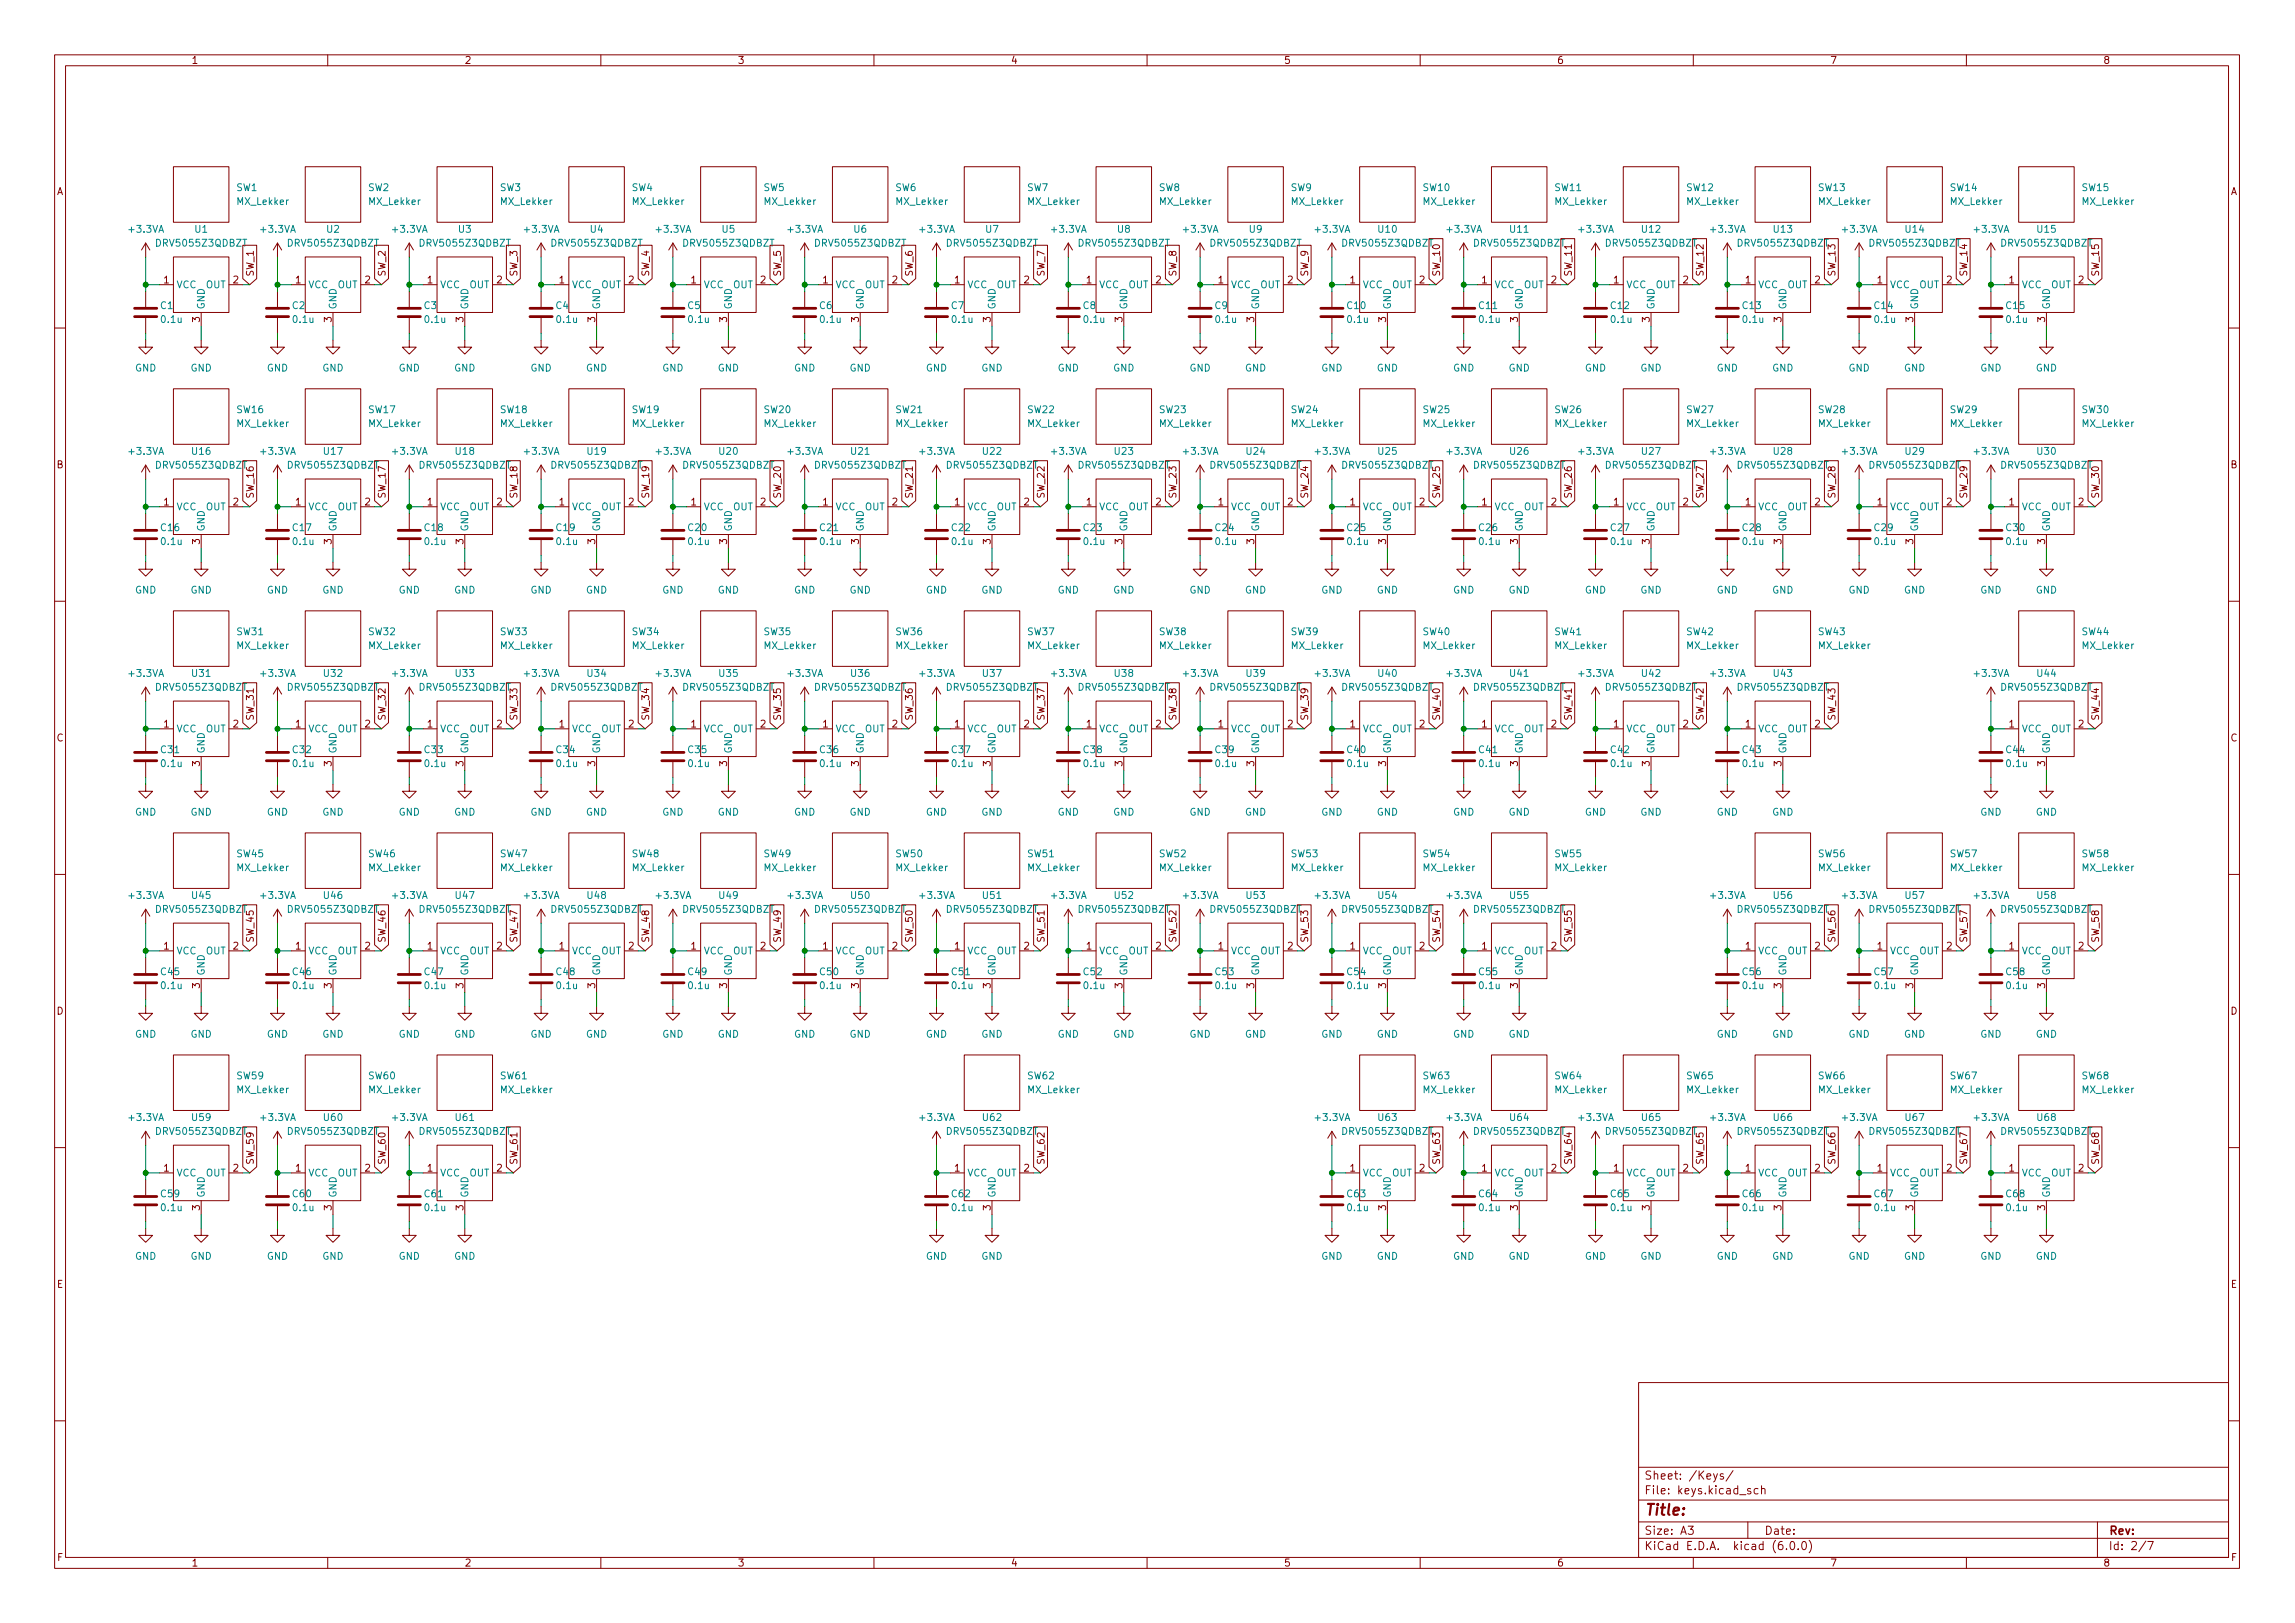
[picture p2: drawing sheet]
<svg xmlns="http://www.w3.org/2000/svg" width="420mm" height="297mm" viewBox="0 0 420 297" stroke-linecap="round" stroke-linejoin="round" font-family="sans-serif">
<defs><g id="words">
<text font-size="2.8" fill="#840000" x="301" y="277.3">Title:</text>
<g font-size="2.1" fill="#840000">
<text x="301" y="273.5">File: keys.kicad_sch</text>
<text x="301" y="270.8">Sheet: /Keys/</text>
<text x="301" y="280.9">Size: A3</text>
<text x="323" y="280.9">Date:</text>
<text x="386" y="280.9">Rev:</text>
<text x="301" y="283.7">KiCad E.D.A. kicad (6.0.0)</text>
<text x="386" y="283.7">Id: 2/7</text>
</g>
<g font-size="1.8" fill="#840000">
<text x="35" y="11.7">1</text>
<text x="85" y="11.7">2</text>
<text x="135" y="11.7">3</text>
<text x="185" y="11.7">4</text>
<text x="235" y="11.7">5</text>
<text x="285" y="11.7">6</text>
<text x="335" y="11.7">7</text>
<text x="385" y="11.7">8</text>
<text x="10.3" y="35.7">A</text>
<text x="408.3" y="35.7">A</text>
<text x="30" y="51.9">1</text>
<text x="42.7" y="51.9">2</text>
<text x="46.4" y="50.7" transform="rotate(-90 46.4 50.7)">SW_1</text>
<text x="54.1" y="51.9">1</text>
<text x="66.8" y="51.9">2</text>
<text x="70.6" y="50.7" transform="rotate(-90 70.6 50.7)">SW_2</text>
<text x="78.2" y="51.9">1</text>
<text x="90.9" y="51.9">2</text>
<text x="94.7" y="50.7" transform="rotate(-90 94.7 50.7)">SW_3</text>
<text x="102.4" y="51.9">1</text>
<text x="115.1" y="51.9">2</text>
<text x="118.8" y="50.7" transform="rotate(-90 118.8 50.7)">SW_4</text>
<text x="126.5" y="51.9">1</text>
<text x="139.2" y="51.9">2</text>
<text x="143" y="50.7" transform="rotate(-90 143 50.7)">SW_5</text>
<text x="150.6" y="51.9">1</text>
<text x="163.3" y="51.9">2</text>
<text x="167.1" y="50.7" transform="rotate(-90 167.1 50.7)">SW_6</text>
<text x="174.8" y="51.9">1</text>
<text x="187.5" y="51.9">2</text>
<text x="191.2" y="50.7" transform="rotate(-90 191.2 50.7)">SW_7</text>
<text x="198.9" y="51.9">1</text>
<text x="211.6" y="51.9">2</text>
<text x="215.4" y="50.7" transform="rotate(-90 215.4 50.7)">SW_8</text>
<text x="223" y="51.9">1</text>
<text x="235.7" y="51.9">2</text>
<text x="239.5" y="50.7" transform="rotate(-90 239.5 50.7)">SW_9</text>
<text x="247.2" y="51.9">1</text>
<text x="259.9" y="51.9">2</text>
<text x="263.6" y="50.7" transform="rotate(-90 263.6 50.7)">SW_10</text>
<text x="271.3" y="51.9">1</text>
<text x="284" y="51.9">2</text>
<text x="287.7" y="50.7" transform="rotate(-90 287.7 50.7)">SW_11</text>
<text x="295.4" y="51.9">1</text>
<text x="308.1" y="51.9">2</text>
<text x="311.9" y="50.7" transform="rotate(-90 311.9 50.7)">SW_12</text>
<text x="319.5" y="51.9">1</text>
<text x="332.2" y="51.9">2</text>
<text x="336" y="50.7" transform="rotate(-90 336 50.7)">SW_13</text>
<text x="343.7" y="51.9">1</text>
<text x="356.4" y="51.9">2</text>
<text x="360.1" y="50.7" transform="rotate(-90 360.1 50.7)">SW_14</text>
<text x="367.8" y="51.9">1</text>
<text x="380.5" y="51.9">2</text>
<text x="384.3" y="50.7" transform="rotate(-90 384.3 50.7)">SW_15</text>
<text x="36.6" y="58.9" transform="rotate(-90 36.6 58.9)">3</text>
<text x="60.7" y="58.9" transform="rotate(-90 60.7 58.9)">3</text>
<text x="84.8" y="58.9" transform="rotate(-90 84.8 58.9)">3</text>
<text x="109" y="58.9" transform="rotate(-90 109 58.9)">3</text>
<text x="133.1" y="58.9" transform="rotate(-90 133.1 58.9)">3</text>
<text x="157.2" y="58.9" transform="rotate(-90 157.2 58.9)">3</text>
<text x="181.4" y="58.9" transform="rotate(-90 181.4 58.9)">3</text>
<text x="205.5" y="58.9" transform="rotate(-90 205.5 58.9)">3</text>
<text x="229.6" y="58.9" transform="rotate(-90 229.6 58.9)">3</text>
<text x="253.7" y="58.9" transform="rotate(-90 253.7 58.9)">3</text>
<text x="277.9" y="58.9" transform="rotate(-90 277.9 58.9)">3</text>
<text x="302" y="58.9" transform="rotate(-90 302 58.9)">3</text>
<text x="326.1" y="58.9" transform="rotate(-90 326.1 58.9)">3</text>
<text x="350.3" y="58.9" transform="rotate(-90 350.3 58.9)">3</text>
<text x="374.4" y="58.9" transform="rotate(-90 374.4 58.9)">3</text>
<text x="10.3" y="85.7">B</text>
<text x="408.3" y="85.7">B</text>
<text x="30" y="92.5">1</text>
<text x="42.7" y="92.5">2</text>
<text x="46.4" y="91.3" transform="rotate(-90 46.4 91.3)">SW_16</text>
<text x="54.1" y="92.5">1</text>
<text x="66.8" y="92.5">2</text>
<text x="70.6" y="91.3" transform="rotate(-90 70.6 91.3)">SW_17</text>
<text x="78.2" y="92.5">1</text>
<text x="90.9" y="92.5">2</text>
<text x="94.7" y="91.3" transform="rotate(-90 94.7 91.3)">SW_18</text>
<text x="102.4" y="92.5">1</text>
<text x="115.1" y="92.5">2</text>
<text x="118.8" y="91.3" transform="rotate(-90 118.8 91.3)">SW_19</text>
<text x="126.5" y="92.5">1</text>
<text x="139.2" y="92.5">2</text>
<text x="143" y="91.3" transform="rotate(-90 143 91.3)">SW_20</text>
<text x="150.6" y="92.5">1</text>
<text x="163.3" y="92.5">2</text>
<text x="167.1" y="91.3" transform="rotate(-90 167.1 91.3)">SW_21</text>
<text x="174.8" y="92.5">1</text>
<text x="187.5" y="92.5">2</text>
<text x="191.2" y="91.3" transform="rotate(-90 191.2 91.3)">SW_22</text>
<text x="198.9" y="92.5">1</text>
<text x="211.6" y="92.5">2</text>
<text x="215.4" y="91.3" transform="rotate(-90 215.4 91.3)">SW_23</text>
<text x="223" y="92.5">1</text>
<text x="235.7" y="92.5">2</text>
<text x="239.5" y="91.3" transform="rotate(-90 239.5 91.3)">SW_24</text>
<text x="247.2" y="92.5">1</text>
<text x="259.9" y="92.5">2</text>
<text x="263.6" y="91.3" transform="rotate(-90 263.6 91.3)">SW_25</text>
<text x="271.3" y="92.5">1</text>
<text x="284" y="92.5">2</text>
<text x="287.7" y="91.3" transform="rotate(-90 287.7 91.3)">SW_26</text>
<text x="295.4" y="92.5">1</text>
<text x="308.1" y="92.5">2</text>
<text x="311.9" y="91.3" transform="rotate(-90 311.9 91.3)">SW_27</text>
<text x="319.5" y="92.5">1</text>
<text x="332.2" y="92.5">2</text>
<text x="336" y="91.3" transform="rotate(-90 336 91.3)">SW_28</text>
<text x="343.7" y="92.5">1</text>
<text x="356.4" y="92.5">2</text>
<text x="360.1" y="91.3" transform="rotate(-90 360.1 91.3)">SW_29</text>
<text x="367.8" y="92.5">1</text>
<text x="380.5" y="92.5">2</text>
<text x="384.3" y="91.3" transform="rotate(-90 384.3 91.3)">SW_30</text>
<text x="36.6" y="99.6" transform="rotate(-90 36.6 99.6)">3</text>
<text x="60.7" y="99.6" transform="rotate(-90 60.7 99.6)">3</text>
<text x="84.8" y="99.6" transform="rotate(-90 84.8 99.6)">3</text>
<text x="109" y="99.6" transform="rotate(-90 109 99.6)">3</text>
<text x="133.1" y="99.6" transform="rotate(-90 133.1 99.6)">3</text>
<text x="157.2" y="99.6" transform="rotate(-90 157.2 99.6)">3</text>
<text x="181.4" y="99.6" transform="rotate(-90 181.4 99.6)">3</text>
<text x="205.5" y="99.6" transform="rotate(-90 205.5 99.6)">3</text>
<text x="229.6" y="99.6" transform="rotate(-90 229.6 99.6)">3</text>
<text x="253.7" y="99.6" transform="rotate(-90 253.7 99.6)">3</text>
<text x="277.9" y="99.6" transform="rotate(-90 277.9 99.6)">3</text>
<text x="302" y="99.6" transform="rotate(-90 302 99.6)">3</text>
<text x="326.1" y="99.6" transform="rotate(-90 326.1 99.6)">3</text>
<text x="350.3" y="99.6" transform="rotate(-90 350.3 99.6)">3</text>
<text x="374.4" y="99.6" transform="rotate(-90 374.4 99.6)">3</text>
<text x="46.4" y="132" transform="rotate(-90 46.4 132)">SW_31</text>
<text x="70.6" y="132" transform="rotate(-90 70.6 132)">SW_32</text>
<text x="94.7" y="132" transform="rotate(-90 94.7 132)">SW_33</text>
<text x="118.8" y="132" transform="rotate(-90 118.8 132)">SW_34</text>
<text x="143" y="132" transform="rotate(-90 143 132)">SW_35</text>
<text x="167.1" y="132" transform="rotate(-90 167.1 132)">SW_36</text>
<text x="191.2" y="132" transform="rotate(-90 191.2 132)">SW_37</text>
<text x="215.4" y="132" transform="rotate(-90 215.4 132)">SW_38</text>
<text x="239.5" y="132" transform="rotate(-90 239.5 132)">SW_39</text>
<text x="263.6" y="132" transform="rotate(-90 263.6 132)">SW_40</text>
<text x="287.7" y="132" transform="rotate(-90 287.7 132)">SW_41</text>
<text x="311.9" y="132" transform="rotate(-90 311.9 132)">SW_42</text>
<text x="336" y="132" transform="rotate(-90 336 132)">SW_43</text>
<text x="384.3" y="132" transform="rotate(-90 384.3 132)">SW_44</text>
<text x="10.3" y="135.7">C</text>
<text x="30" y="133.1">1</text>
<text x="42.7" y="133.1">2</text>
<text x="54.1" y="133.1">1</text>
<text x="66.8" y="133.1">2</text>
<text x="78.2" y="133.1">1</text>
<text x="90.9" y="133.1">2</text>
<text x="102.4" y="133.1">1</text>
<text x="115.1" y="133.1">2</text>
<text x="126.5" y="133.1">1</text>
<text x="139.2" y="133.1">2</text>
<text x="150.6" y="133.1">1</text>
<text x="163.3" y="133.1">2</text>
<text x="174.8" y="133.1">1</text>
<text x="187.5" y="133.1">2</text>
<text x="198.9" y="133.1">1</text>
<text x="211.6" y="133.1">2</text>
<text x="223" y="133.1">1</text>
<text x="235.7" y="133.1">2</text>
<text x="247.2" y="133.1">1</text>
<text x="259.9" y="133.1">2</text>
<text x="271.3" y="133.1">1</text>
<text x="284" y="133.1">2</text>
<text x="295.4" y="133.1">1</text>
<text x="308.1" y="133.1">2</text>
<text x="319.5" y="133.1">1</text>
<text x="332.2" y="133.1">2</text>
<text x="367.8" y="133.1">1</text>
<text x="380.5" y="133.1">2</text>
<text x="408.3" y="135.7">C</text>
<text x="36.6" y="140.2" transform="rotate(-90 36.6 140.2)">3</text>
<text x="60.7" y="140.2" transform="rotate(-90 60.7 140.2)">3</text>
<text x="84.8" y="140.2" transform="rotate(-90 84.8 140.2)">3</text>
<text x="109" y="140.2" transform="rotate(-90 109 140.2)">3</text>
<text x="133.1" y="140.2" transform="rotate(-90 133.1 140.2)">3</text>
<text x="157.2" y="140.2" transform="rotate(-90 157.2 140.2)">3</text>
<text x="181.4" y="140.2" transform="rotate(-90 181.4 140.2)">3</text>
<text x="205.5" y="140.2" transform="rotate(-90 205.5 140.2)">3</text>
<text x="229.6" y="140.2" transform="rotate(-90 229.6 140.2)">3</text>
<text x="253.7" y="140.2" transform="rotate(-90 253.7 140.2)">3</text>
<text x="277.9" y="140.2" transform="rotate(-90 277.9 140.2)">3</text>
<text x="302" y="140.2" transform="rotate(-90 302 140.2)">3</text>
<text x="326.1" y="140.2" transform="rotate(-90 326.1 140.2)">3</text>
<text x="374.4" y="140.2" transform="rotate(-90 374.4 140.2)">3</text>
<text x="30" y="173.8">1</text>
<text x="42.7" y="173.8">2</text>
<text x="46.4" y="172.6" transform="rotate(-90 46.4 172.6)">SW_45</text>
<text x="54.1" y="173.8">1</text>
<text x="66.8" y="173.8">2</text>
<text x="70.6" y="172.6" transform="rotate(-90 70.6 172.6)">SW_46</text>
<text x="78.2" y="173.8">1</text>
<text x="90.9" y="173.8">2</text>
<text x="94.7" y="172.6" transform="rotate(-90 94.7 172.6)">SW_47</text>
<text x="102.4" y="173.8">1</text>
<text x="115.1" y="173.8">2</text>
<text x="118.8" y="172.6" transform="rotate(-90 118.8 172.6)">SW_48</text>
<text x="126.5" y="173.8">1</text>
<text x="139.2" y="173.8">2</text>
<text x="143" y="172.6" transform="rotate(-90 143 172.6)">SW_49</text>
<text x="150.6" y="173.8">1</text>
<text x="163.3" y="173.8">2</text>
<text x="167.1" y="172.6" transform="rotate(-90 167.1 172.6)">SW_50</text>
<text x="174.8" y="173.8">1</text>
<text x="187.5" y="173.8">2</text>
<text x="191.2" y="172.6" transform="rotate(-90 191.2 172.6)">SW_51</text>
<text x="198.9" y="173.8">1</text>
<text x="211.6" y="173.8">2</text>
<text x="215.4" y="172.6" transform="rotate(-90 215.4 172.6)">SW_52</text>
<text x="223" y="173.8">1</text>
<text x="235.7" y="173.8">2</text>
<text x="239.5" y="172.6" transform="rotate(-90 239.5 172.6)">SW_53</text>
<text x="247.2" y="173.8">1</text>
<text x="259.9" y="173.8">2</text>
<text x="263.6" y="172.6" transform="rotate(-90 263.6 172.6)">SW_54</text>
<text x="271.3" y="173.8">1</text>
<text x="284" y="173.8">2</text>
<text x="287.7" y="172.6" transform="rotate(-90 287.7 172.6)">SW_55</text>
<text x="319.5" y="173.8">1</text>
<text x="332.2" y="173.8">2</text>
<text x="336" y="172.6" transform="rotate(-90 336 172.6)">SW_56</text>
<text x="343.7" y="173.8">1</text>
<text x="356.4" y="173.8">2</text>
<text x="360.1" y="172.6" transform="rotate(-90 360.1 172.6)">SW_57</text>
<text x="367.8" y="173.8">1</text>
<text x="380.5" y="173.8">2</text>
<text x="384.3" y="172.6" transform="rotate(-90 384.3 172.6)">SW_58</text>
<text x="10.3" y="185.7">D</text>
<text x="36.6" y="180.9" transform="rotate(-90 36.6 180.9)">3</text>
<text x="60.7" y="180.9" transform="rotate(-90 60.7 180.9)">3</text>
<text x="84.8" y="180.9" transform="rotate(-90 84.8 180.9)">3</text>
<text x="109" y="180.9" transform="rotate(-90 109 180.9)">3</text>
<text x="133.1" y="180.9" transform="rotate(-90 133.1 180.9)">3</text>
<text x="157.2" y="180.9" transform="rotate(-90 157.2 180.9)">3</text>
<text x="181.4" y="180.9" transform="rotate(-90 181.4 180.9)">3</text>
<text x="205.5" y="180.9" transform="rotate(-90 205.5 180.9)">3</text>
<text x="229.6" y="180.9" transform="rotate(-90 229.6 180.9)">3</text>
<text x="253.7" y="180.9" transform="rotate(-90 253.7 180.9)">3</text>
<text x="277.9" y="180.9" transform="rotate(-90 277.9 180.9)">3</text>
<text x="326.1" y="180.9" transform="rotate(-90 326.1 180.9)">3</text>
<text x="350.3" y="180.9" transform="rotate(-90 350.3 180.9)">3</text>
<text x="374.4" y="180.9" transform="rotate(-90 374.4 180.9)">3</text>
<text x="408.3" y="185.7">D</text>
<text x="30" y="214.4">1</text>
<text x="42.7" y="214.4">2</text>
<text x="46.4" y="213.2" transform="rotate(-90 46.4 213.2)">SW_59</text>
<text x="54.1" y="214.4">1</text>
<text x="66.8" y="214.4">2</text>
<text x="70.6" y="213.2" transform="rotate(-90 70.6 213.2)">SW_60</text>
<text x="78.2" y="214.4">1</text>
<text x="90.9" y="214.4">2</text>
<text x="94.7" y="213.2" transform="rotate(-90 94.7 213.2)">SW_61</text>
<text x="174.8" y="214.4">1</text>
<text x="187.5" y="214.4">2</text>
<text x="191.2" y="213.2" transform="rotate(-90 191.2 213.2)">SW_62</text>
<text x="247.2" y="214.4">1</text>
<text x="259.9" y="214.4">2</text>
<text x="263.6" y="213.2" transform="rotate(-90 263.6 213.2)">SW_63</text>
<text x="271.3" y="214.4">1</text>
<text x="284" y="214.4">2</text>
<text x="287.7" y="213.2" transform="rotate(-90 287.7 213.2)">SW_64</text>
<text x="295.4" y="214.4">1</text>
<text x="308.1" y="214.4">2</text>
<text x="311.9" y="213.2" transform="rotate(-90 311.9 213.2)">SW_65</text>
<text x="319.5" y="214.4">1</text>
<text x="332.2" y="214.4">2</text>
<text x="336" y="213.2" transform="rotate(-90 336 213.2)">SW_66</text>
<text x="343.7" y="214.4">1</text>
<text x="356.4" y="214.4">2</text>
<text x="360.1" y="213.2" transform="rotate(-90 360.1 213.2)">SW_67</text>
<text x="367.8" y="214.4">1</text>
<text x="380.5" y="214.4">2</text>
<text x="384.3" y="213.2" transform="rotate(-90 384.3 213.2)">SW_68</text>
<text x="36.6" y="221.5" transform="rotate(-90 36.6 221.5)">3</text>
<text x="60.7" y="221.5" transform="rotate(-90 60.7 221.5)">3</text>
<text x="84.8" y="221.5" transform="rotate(-90 84.8 221.5)">3</text>
<text x="181.4" y="221.5" transform="rotate(-90 181.4 221.5)">3</text>
<text x="253.7" y="221.5" transform="rotate(-90 253.7 221.5)">3</text>
<text x="277.9" y="221.5" transform="rotate(-90 277.9 221.5)">3</text>
<text x="302" y="221.5" transform="rotate(-90 302 221.5)">3</text>
<text x="326.1" y="221.5" transform="rotate(-90 326.1 221.5)">3</text>
<text x="350.3" y="221.5" transform="rotate(-90 350.3 221.5)">3</text>
<text x="374.4" y="221.5" transform="rotate(-90 374.4 221.5)">3</text>
<text x="10.4" y="235.7">E</text>
<text x="408.4" y="235.7">E</text>
<text x="10.4" y="285.7">F</text>
<text x="35" y="286.7">1</text>
<text x="85" y="286.7">2</text>
<text x="135" y="286.7">3</text>
<text x="185" y="286.7">4</text>
<text x="235" y="286.7">5</text>
<text x="285" y="286.7">6</text>
<text x="335" y="286.7">7</text>
<text x="385" y="286.7">8</text>
<text x="408.4" y="285.7">F</text>
</g>
<g font-size="1.8" fill="#008484">
<text x="43.3" y="35">SW1</text>
<text x="67.4" y="35">SW2</text>
<text x="91.5" y="35">SW3</text>
<text x="115.7" y="35">SW4</text>
<text x="139.8" y="35">SW5</text>
<text x="163.9" y="35">SW6</text>
<text x="188.1" y="35">SW7</text>
<text x="212.2" y="35">SW8</text>
<text x="236.3" y="35">SW9</text>
<text x="260.6" y="35">SW10</text>
<text x="284.7" y="35">SW11</text>
<text x="308.8" y="35">SW12</text>
<text x="333" y="35">SW13</text>
<text x="357.1" y="35">SW14</text>
<text x="381.2" y="35">SW15</text>
<text x="43.4" y="37.5">MX_Lekker</text>
<text x="67.6" y="37.5">MX_Lekker</text>
<text x="91.7" y="37.5">MX_Lekker</text>
<text x="115.8" y="37.5">MX_Lekker</text>
<text x="139.9" y="37.5">MX_Lekker</text>
<text x="164.1" y="37.5">MX_Lekker</text>
<text x="188.2" y="37.5">MX_Lekker</text>
<text x="212.3" y="37.5">MX_Lekker</text>
<text x="236.5" y="37.5">MX_Lekker</text>
<text x="260.6" y="37.5">MX_Lekker</text>
<text x="284.7" y="37.5">MX_Lekker</text>
<text x="308.9" y="37.5">MX_Lekker</text>
<text x="333" y="37.5">MX_Lekker</text>
<text x="357.1" y="37.5">MX_Lekker</text>
<text x="381.2" y="37.5">MX_Lekker</text>
<text x="23.7" y="42.6">+3.3VA</text>
<text x="28.9" y="45.1">DRV5055Z3QDBZT</text>
<text x="35.7" y="42.6">U1</text>
<text x="47.8" y="42.6">+3.3VA</text>
<text x="53" y="45.1">DRV5055Z3QDBZT</text>
<text x="59.8" y="42.6">U2</text>
<text x="72" y="42.6">+3.3VA</text>
<text x="77.2" y="45.1">DRV5055Z3QDBZT</text>
<text x="84" y="42.6">U3</text>
<text x="96.1" y="42.6">+3.3VA</text>
<text x="101.3" y="45.1">DRV5055Z3QDBZT</text>
<text x="108.1" y="42.6">U4</text>
<text x="120.2" y="42.6">+3.3VA</text>
<text x="125.4" y="45.1">DRV5055Z3QDBZT</text>
<text x="132.2" y="42.6">U5</text>
<text x="144.3" y="42.6">+3.3VA</text>
<text x="149.6" y="45.1">DRV5055Z3QDBZT</text>
<text x="156.3" y="42.6">U6</text>
<text x="168.5" y="42.6">+3.3VA</text>
<text x="173.7" y="45.1">DRV5055Z3QDBZT</text>
<text x="180.5" y="42.6">U7</text>
<text x="192.6" y="42.6">+3.3VA</text>
<text x="197.8" y="45.1">DRV5055Z3QDBZT</text>
<text x="204.6" y="42.6">U8</text>
<text x="216.7" y="42.6">+3.3VA</text>
<text x="222" y="45.1">DRV5055Z3QDBZT</text>
<text x="228.7" y="42.6">U9</text>
<text x="240.9" y="42.6">+3.3VA</text>
<text x="246.1" y="45.1">DRV5055Z3QDBZT</text>
<text x="252.4" y="42.6">U10</text>
<text x="265" y="42.6">+3.3VA</text>
<text x="270.2" y="45.1">DRV5055Z3QDBZT</text>
<text x="276.5" y="42.6">U11</text>
<text x="289.1" y="42.6">+3.3VA</text>
<text x="294.3" y="45.1">DRV5055Z3QDBZT</text>
<text x="300.6" y="42.6">U12</text>
<text x="313.3" y="42.6">+3.3VA</text>
<text x="318.5" y="45.1">DRV5055Z3QDBZT</text>
<text x="324.8" y="42.6">U13</text>
<text x="337.4" y="42.6">+3.3VA</text>
<text x="342.6" y="45.1">DRV5055Z3QDBZT</text>
<text x="348.9" y="42.6">U14</text>
<text x="361.5" y="42.6">+3.3VA</text>
<text x="366.7" y="45.1">DRV5055Z3QDBZT</text>
<text x="373" y="42.6">U15</text>
<text x="32.3" y="52.7">VCC</text>
<text x="37.7" y="52.7">OUT</text>
<text x="56.4" y="52.7">VCC</text>
<text x="61.8" y="52.7">OUT</text>
<text x="80.5" y="52.7">VCC</text>
<text x="85.9" y="52.7">OUT</text>
<text x="104.6" y="52.7">VCC</text>
<text x="110.1" y="52.7">OUT</text>
<text x="128.8" y="52.7">VCC</text>
<text x="134.2" y="52.7">OUT</text>
<text x="152.9" y="52.7">VCC</text>
<text x="158.3" y="52.7">OUT</text>
<text x="177" y="52.7">VCC</text>
<text x="182.4" y="52.7">OUT</text>
<text x="201.2" y="52.7">VCC</text>
<text x="206.6" y="52.7">OUT</text>
<text x="225.3" y="52.7">VCC</text>
<text x="230.7" y="52.7">OUT</text>
<text x="249.4" y="52.7">VCC</text>
<text x="254.8" y="52.7">OUT</text>
<text x="273.6" y="52.7">VCC</text>
<text x="279" y="52.7">OUT</text>
<text x="297.7" y="52.7">VCC</text>
<text x="303.1" y="52.7">OUT</text>
<text x="321.8" y="52.7">VCC</text>
<text x="327.2" y="52.7">OUT</text>
<text x="345.9" y="52.7">VCC</text>
<text x="351.4" y="52.7">OUT</text>
<text x="370.1" y="52.7">VCC</text>
<text x="375.5" y="52.7">OUT</text>
<text x="29.4" y="56.6">C1</text>
<text x="29.6" y="59.1">0.1u</text>
<text x="37.5" y="56.7" transform="rotate(-90 37.5 56.7)">GND</text>
<text x="53.5" y="56.6">C2</text>
<text x="53.7" y="59.1">0.1u</text>
<text x="61.6" y="56.7" transform="rotate(-90 61.6 56.7)">GND</text>
<text x="77.7" y="56.6">C3</text>
<text x="77.9" y="59.1">0.1u</text>
<text x="85.7" y="56.7" transform="rotate(-90 85.7 56.7)">GND</text>
<text x="101.8" y="56.6">C4</text>
<text x="102" y="59.1">0.1u</text>
<text x="109.9" y="56.7" transform="rotate(-90 109.9 56.7)">GND</text>
<text x="125.9" y="56.6">C5</text>
<text x="126.1" y="59.1">0.1u</text>
<text x="134" y="56.7" transform="rotate(-90 134 56.7)">GND</text>
<text x="150" y="56.6">C6</text>
<text x="150.3" y="59.1">0.1u</text>
<text x="158.1" y="56.7" transform="rotate(-90 158.1 56.7)">GND</text>
<text x="174.2" y="56.6">C7</text>
<text x="174.4" y="59.1">0.1u</text>
<text x="182.2" y="56.7" transform="rotate(-90 182.2 56.7)">GND</text>
<text x="198.3" y="56.6">C8</text>
<text x="198.5" y="59.1">0.1u</text>
<text x="206.4" y="56.7" transform="rotate(-90 206.4 56.7)">GND</text>
<text x="222.4" y="56.6">C9</text>
<text x="222.6" y="59.1">0.1u</text>
<text x="230.5" y="56.7" transform="rotate(-90 230.5 56.7)">GND</text>
<text x="246.7" y="56.6">C10</text>
<text x="246.8" y="59.1">0.1u</text>
<text x="254.6" y="56.7" transform="rotate(-90 254.6 56.7)">GND</text>
<text x="270.8" y="56.6">C11</text>
<text x="270.9" y="59.1">0.1u</text>
<text x="278.8" y="56.7" transform="rotate(-90 278.8 56.7)">GND</text>
<text x="294.9" y="56.6">C12</text>
<text x="295" y="59.1">0.1u</text>
<text x="302.9" y="56.7" transform="rotate(-90 302.9 56.7)">GND</text>
<text x="319.1" y="56.6">C13</text>
<text x="319.2" y="59.1">0.1u</text>
<text x="327" y="56.7" transform="rotate(-90 327 56.7)">GND</text>
<text x="343.2" y="56.6">C14</text>
<text x="343.3" y="59.1">0.1u</text>
<text x="351.2" y="56.7" transform="rotate(-90 351.2 56.7)">GND</text>
<text x="367.3" y="56.6">C15</text>
<text x="367.4" y="59.1">0.1u</text>
<text x="375.3" y="56.7" transform="rotate(-90 375.3 56.7)">GND</text>
<text x="24.7" y="68">GND</text>
<text x="34.9" y="68">GND</text>
<text x="48.8" y="68">GND</text>
<text x="59" y="68">GND</text>
<text x="73" y="68">GND</text>
<text x="83.1" y="68">GND</text>
<text x="97.1" y="68">GND</text>
<text x="107.3" y="68">GND</text>
<text x="121.2" y="68">GND</text>
<text x="131.4" y="68">GND</text>
<text x="145.4" y="68">GND</text>
<text x="155.5" y="68">GND</text>
<text x="169.5" y="68">GND</text>
<text x="179.6" y="68">GND</text>
<text x="193.6" y="68">GND</text>
<text x="203.8" y="68">GND</text>
<text x="217.7" y="68">GND</text>
<text x="227.9" y="68">GND</text>
<text x="241.9" y="68">GND</text>
<text x="252" y="68">GND</text>
<text x="266" y="68">GND</text>
<text x="276.2" y="68">GND</text>
<text x="290.1" y="68">GND</text>
<text x="300.3" y="68">GND</text>
<text x="314.3" y="68">GND</text>
<text x="324.4" y="68">GND</text>
<text x="338.4" y="68">GND</text>
<text x="348.6" y="68">GND</text>
<text x="362.5" y="68">GND</text>
<text x="372.7" y="68">GND</text>
<text x="43.4" y="75.6">SW16</text>
<text x="67.5" y="75.6">SW17</text>
<text x="91.7" y="75.6">SW18</text>
<text x="115.8" y="75.6">SW19</text>
<text x="139.9" y="75.6">SW20</text>
<text x="164" y="75.6">SW21</text>
<text x="188.2" y="75.6">SW22</text>
<text x="212.3" y="75.6">SW23</text>
<text x="236.4" y="75.6">SW24</text>
<text x="260.6" y="75.6">SW25</text>
<text x="284.7" y="75.6">SW26</text>
<text x="308.8" y="75.6">SW27</text>
<text x="333" y="75.6">SW28</text>
<text x="357.1" y="75.6">SW29</text>
<text x="381.2" y="75.6">SW30</text>
<text x="23.7" y="83.2">+3.3VA</text>
<text x="35.2" y="83.2">U16</text>
<text x="43.4" y="78.1">MX_Lekker</text>
<text x="47.8" y="83.2">+3.3VA</text>
<text x="59.3" y="83.2">U17</text>
<text x="67.6" y="78.1">MX_Lekker</text>
<text x="72" y="83.2">+3.3VA</text>
<text x="83.5" y="83.2">U18</text>
<text x="91.7" y="78.1">MX_Lekker</text>
<text x="96.1" y="83.2">+3.3VA</text>
<text x="107.6" y="83.2">U19</text>
<text x="115.8" y="78.1">MX_Lekker</text>
<text x="120.2" y="83.2">+3.3VA</text>
<text x="131.7" y="83.2">U20</text>
<text x="139.9" y="78.1">MX_Lekker</text>
<text x="144.3" y="83.2">+3.3VA</text>
<text x="155.9" y="83.2">U21</text>
<text x="164.1" y="78.1">MX_Lekker</text>
<text x="168.5" y="83.2">+3.3VA</text>
<text x="180" y="83.2">U22</text>
<text x="188.2" y="78.1">MX_Lekker</text>
<text x="192.6" y="83.2">+3.3VA</text>
<text x="204.1" y="83.2">U23</text>
<text x="212.3" y="78.1">MX_Lekker</text>
<text x="216.7" y="83.2">+3.3VA</text>
<text x="228.2" y="83.2">U24</text>
<text x="236.5" y="78.1">MX_Lekker</text>
<text x="240.9" y="83.2">+3.3VA</text>
<text x="252.4" y="83.2">U25</text>
<text x="260.6" y="78.1">MX_Lekker</text>
<text x="265" y="83.2">+3.3VA</text>
<text x="276.5" y="83.2">U26</text>
<text x="284.7" y="78.1">MX_Lekker</text>
<text x="289.1" y="83.2">+3.3VA</text>
<text x="300.6" y="83.2">U27</text>
<text x="308.9" y="78.1">MX_Lekker</text>
<text x="313.3" y="83.2">+3.3VA</text>
<text x="324.8" y="83.2">U28</text>
<text x="333" y="78.1">MX_Lekker</text>
<text x="337.4" y="83.2">+3.3VA</text>
<text x="348.9" y="83.2">U29</text>
<text x="357.1" y="78.1">MX_Lekker</text>
<text x="361.5" y="83.2">+3.3VA</text>
<text x="373" y="83.2">U30</text>
<text x="381.2" y="78.1">MX_Lekker</text>
<text x="28.9" y="85.8">DRV5055Z3QDBZT</text>
<text x="53" y="85.8">DRV5055Z3QDBZT</text>
<text x="77.2" y="85.8">DRV5055Z3QDBZT</text>
<text x="101.3" y="85.8">DRV5055Z3QDBZT</text>
<text x="125.4" y="85.8">DRV5055Z3QDBZT</text>
<text x="149.6" y="85.8">DRV5055Z3QDBZT</text>
<text x="173.7" y="85.8">DRV5055Z3QDBZT</text>
<text x="197.8" y="85.8">DRV5055Z3QDBZT</text>
<text x="222" y="85.8">DRV5055Z3QDBZT</text>
<text x="246.1" y="85.8">DRV5055Z3QDBZT</text>
<text x="270.2" y="85.8">DRV5055Z3QDBZT</text>
<text x="294.3" y="85.8">DRV5055Z3QDBZT</text>
<text x="318.5" y="85.8">DRV5055Z3QDBZT</text>
<text x="342.6" y="85.8">DRV5055Z3QDBZT</text>
<text x="366.7" y="85.8">DRV5055Z3QDBZT</text>
<text x="32.3" y="93.4">VCC</text>
<text x="37.7" y="93.4">OUT</text>
<text x="56.4" y="93.4">VCC</text>
<text x="61.8" y="93.4">OUT</text>
<text x="80.5" y="93.4">VCC</text>
<text x="85.9" y="93.4">OUT</text>
<text x="104.6" y="93.4">VCC</text>
<text x="110.1" y="93.4">OUT</text>
<text x="128.8" y="93.4">VCC</text>
<text x="134.2" y="93.4">OUT</text>
<text x="152.9" y="93.4">VCC</text>
<text x="158.3" y="93.4">OUT</text>
<text x="177" y="93.4">VCC</text>
<text x="182.4" y="93.4">OUT</text>
<text x="201.2" y="93.4">VCC</text>
<text x="206.6" y="93.4">OUT</text>
<text x="225.3" y="93.4">VCC</text>
<text x="230.7" y="93.4">OUT</text>
<text x="249.4" y="93.4">VCC</text>
<text x="254.8" y="93.4">OUT</text>
<text x="273.6" y="93.4">VCC</text>
<text x="279" y="93.4">OUT</text>
<text x="297.7" y="93.4">VCC</text>
<text x="303.1" y="93.4">OUT</text>
<text x="321.8" y="93.4">VCC</text>
<text x="327.2" y="93.4">OUT</text>
<text x="345.9" y="93.4">VCC</text>
<text x="351.4" y="93.4">OUT</text>
<text x="370.1" y="93.4">VCC</text>
<text x="375.5" y="93.4">OUT</text>
<text x="29.5" y="97.2">C16</text>
<text x="29.6" y="99.7">0.1u</text>
<text x="37.5" y="97.3" transform="rotate(-90 37.5 97.3)">GND</text>
<text x="53.6" y="97.2">C17</text>
<text x="53.7" y="99.7">0.1u</text>
<text x="61.6" y="97.3" transform="rotate(-90 61.6 97.3)">GND</text>
<text x="77.8" y="97.2">C18</text>
<text x="77.9" y="99.7">0.1u</text>
<text x="85.7" y="97.3" transform="rotate(-90 85.7 97.3)">GND</text>
<text x="101.9" y="97.2">C19</text>
<text x="102" y="99.7">0.1u</text>
<text x="109.9" y="97.3" transform="rotate(-90 109.9 97.3)">GND</text>
<text x="126" y="97.2">C20</text>
<text x="126.1" y="99.7">0.1u</text>
<text x="134" y="97.3" transform="rotate(-90 134 97.3)">GND</text>
<text x="150.2" y="97.2">C21</text>
<text x="150.3" y="99.7">0.1u</text>
<text x="158.1" y="97.3" transform="rotate(-90 158.1 97.3)">GND</text>
<text x="174.3" y="97.2">C22</text>
<text x="174.4" y="99.7">0.1u</text>
<text x="182.2" y="97.3" transform="rotate(-90 182.2 97.3)">GND</text>
<text x="198.4" y="97.2">C23</text>
<text x="198.5" y="99.7">0.1u</text>
<text x="206.4" y="97.3" transform="rotate(-90 206.4 97.3)">GND</text>
<text x="222.6" y="97.2">C24</text>
<text x="222.6" y="99.7">0.1u</text>
<text x="230.5" y="97.3" transform="rotate(-90 230.5 97.3)">GND</text>
<text x="246.7" y="97.2">C25</text>
<text x="246.8" y="99.7">0.1u</text>
<text x="254.6" y="97.3" transform="rotate(-90 254.6 97.3)">GND</text>
<text x="270.8" y="97.2">C26</text>
<text x="270.9" y="99.7">0.1u</text>
<text x="278.8" y="97.3" transform="rotate(-90 278.8 97.3)">GND</text>
<text x="294.9" y="97.2">C27</text>
<text x="295" y="99.7">0.1u</text>
<text x="302.9" y="97.3" transform="rotate(-90 302.9 97.3)">GND</text>
<text x="319.1" y="97.2">C28</text>
<text x="319.2" y="99.7">0.1u</text>
<text x="327" y="97.3" transform="rotate(-90 327 97.3)">GND</text>
<text x="343.2" y="97.2">C29</text>
<text x="343.3" y="99.7">0.1u</text>
<text x="351.2" y="97.3" transform="rotate(-90 351.2 97.3)">GND</text>
<text x="367.3" y="97.2">C30</text>
<text x="367.4" y="99.7">0.1u</text>
<text x="375.3" y="97.3" transform="rotate(-90 375.3 97.3)">GND</text>
<text x="24.7" y="108.6">GND</text>
<text x="34.9" y="108.6">GND</text>
<text x="48.8" y="108.6">GND</text>
<text x="59" y="108.6">GND</text>
<text x="73" y="108.6">GND</text>
<text x="83.1" y="108.6">GND</text>
<text x="97.1" y="108.6">GND</text>
<text x="107.3" y="108.6">GND</text>
<text x="121.2" y="108.6">GND</text>
<text x="131.4" y="108.6">GND</text>
<text x="145.4" y="108.6">GND</text>
<text x="155.5" y="108.6">GND</text>
<text x="169.5" y="108.6">GND</text>
<text x="179.6" y="108.6">GND</text>
<text x="193.6" y="108.6">GND</text>
<text x="203.8" y="108.6">GND</text>
<text x="217.7" y="108.6">GND</text>
<text x="227.9" y="108.6">GND</text>
<text x="241.9" y="108.6">GND</text>
<text x="252" y="108.6">GND</text>
<text x="266" y="108.6">GND</text>
<text x="276.2" y="108.6">GND</text>
<text x="290.1" y="108.6">GND</text>
<text x="300.3" y="108.6">GND</text>
<text x="314.3" y="108.6">GND</text>
<text x="324.4" y="108.6">GND</text>
<text x="338.4" y="108.6">GND</text>
<text x="348.6" y="108.6">GND</text>
<text x="362.5" y="108.6">GND</text>
<text x="372.7" y="108.6">GND</text>
<text x="43.4" y="116.2">SW31</text>
<text x="43.4" y="118.8">MX_Lekker</text>
<text x="67.5" y="116.2">SW32</text>
<text x="67.6" y="118.8">MX_Lekker</text>
<text x="91.7" y="116.2">SW33</text>
<text x="91.7" y="118.8">MX_Lekker</text>
<text x="115.8" y="116.2">SW34</text>
<text x="115.8" y="118.8">MX_Lekker</text>
<text x="139.9" y="116.2">SW35</text>
<text x="139.9" y="118.8">MX_Lekker</text>
<text x="164" y="116.2">SW36</text>
<text x="164.1" y="118.8">MX_Lekker</text>
<text x="188.2" y="116.2">SW37</text>
<text x="188.2" y="118.8">MX_Lekker</text>
<text x="212.3" y="116.2">SW38</text>
<text x="212.3" y="118.8">MX_Lekker</text>
<text x="236.4" y="116.2">SW39</text>
<text x="236.5" y="118.8">MX_Lekker</text>
<text x="260.6" y="116.2">SW40</text>
<text x="260.6" y="118.8">MX_Lekker</text>
<text x="284.7" y="116.2">SW41</text>
<text x="284.7" y="118.8">MX_Lekker</text>
<text x="308.8" y="116.2">SW42</text>
<text x="308.9" y="118.8">MX_Lekker</text>
<text x="333" y="116.2">SW43</text>
<text x="333" y="118.8">MX_Lekker</text>
<text x="381.2" y="116.2">SW44</text>
<text x="381.2" y="118.8">MX_Lekker</text>
<text x="23.7" y="123.9">+3.3VA</text>
<text x="35.2" y="123.9">U31</text>
<text x="47.8" y="123.9">+3.3VA</text>
<text x="59.3" y="123.9">U32</text>
<text x="72" y="123.9">+3.3VA</text>
<text x="83.5" y="123.9">U33</text>
<text x="96.1" y="123.9">+3.3VA</text>
<text x="107.6" y="123.9">U34</text>
<text x="120.2" y="123.9">+3.3VA</text>
<text x="131.7" y="123.9">U35</text>
<text x="144.3" y="123.9">+3.3VA</text>
<text x="155.9" y="123.9">U36</text>
<text x="168.5" y="123.9">+3.3VA</text>
<text x="180" y="123.9">U37</text>
<text x="192.6" y="123.9">+3.3VA</text>
<text x="204.1" y="123.9">U38</text>
<text x="216.7" y="123.9">+3.3VA</text>
<text x="228.2" y="123.9">U39</text>
<text x="240.9" y="123.9">+3.3VA</text>
<text x="252.4" y="123.9">U40</text>
<text x="265" y="123.9">+3.3VA</text>
<text x="276.5" y="123.9">U41</text>
<text x="289.1" y="123.9">+3.3VA</text>
<text x="300.6" y="123.9">U42</text>
<text x="313.3" y="123.9">+3.3VA</text>
<text x="324.8" y="123.9">U43</text>
<text x="361.5" y="123.9">+3.3VA</text>
<text x="373" y="123.9">U44</text>
<text x="28.9" y="126.4">DRV5055Z3QDBZT</text>
<text x="53" y="126.4">DRV5055Z3QDBZT</text>
<text x="77.2" y="126.4">DRV5055Z3QDBZT</text>
<text x="101.3" y="126.4">DRV5055Z3QDBZT</text>
<text x="125.4" y="126.4">DRV5055Z3QDBZT</text>
<text x="149.6" y="126.4">DRV5055Z3QDBZT</text>
<text x="173.7" y="126.4">DRV5055Z3QDBZT</text>
<text x="197.8" y="126.4">DRV5055Z3QDBZT</text>
<text x="222" y="126.4">DRV5055Z3QDBZT</text>
<text x="246.1" y="126.4">DRV5055Z3QDBZT</text>
<text x="270.2" y="126.4">DRV5055Z3QDBZT</text>
<text x="294.3" y="126.4">DRV5055Z3QDBZT</text>
<text x="318.5" y="126.4">DRV5055Z3QDBZT</text>
<text x="366.7" y="126.4">DRV5055Z3QDBZT</text>
<text x="29.5" y="137.8">C31</text>
<text x="32.3" y="134">VCC</text>
<text x="37.5" y="138" transform="rotate(-90 37.5 138)">GND</text>
<text x="37.7" y="134">OUT</text>
<text x="53.6" y="137.8">C32</text>
<text x="56.4" y="134">VCC</text>
<text x="61.6" y="138" transform="rotate(-90 61.6 138)">GND</text>
<text x="61.8" y="134">OUT</text>
<text x="77.8" y="137.8">C33</text>
<text x="80.5" y="134">VCC</text>
<text x="85.7" y="138" transform="rotate(-90 85.7 138)">GND</text>
<text x="85.9" y="134">OUT</text>
<text x="101.9" y="137.8">C34</text>
<text x="104.6" y="134">VCC</text>
<text x="109.9" y="138" transform="rotate(-90 109.9 138)">GND</text>
<text x="110.1" y="134">OUT</text>
<text x="126" y="137.8">C35</text>
<text x="128.8" y="134">VCC</text>
<text x="134" y="138" transform="rotate(-90 134 138)">GND</text>
<text x="134.2" y="134">OUT</text>
<text x="150.2" y="137.8">C36</text>
<text x="152.9" y="134">VCC</text>
<text x="158.1" y="138" transform="rotate(-90 158.1 138)">GND</text>
<text x="158.3" y="134">OUT</text>
<text x="174.3" y="137.8">C37</text>
<text x="177" y="134">VCC</text>
<text x="182.2" y="138" transform="rotate(-90 182.2 138)">GND</text>
<text x="182.4" y="134">OUT</text>
<text x="198.4" y="137.8">C38</text>
<text x="201.2" y="134">VCC</text>
<text x="206.4" y="138" transform="rotate(-90 206.4 138)">GND</text>
<text x="206.6" y="134">OUT</text>
<text x="222.6" y="137.8">C39</text>
<text x="225.3" y="134">VCC</text>
<text x="230.5" y="138" transform="rotate(-90 230.5 138)">GND</text>
<text x="230.7" y="134">OUT</text>
<text x="246.7" y="137.8">C40</text>
<text x="249.4" y="134">VCC</text>
<text x="254.6" y="138" transform="rotate(-90 254.6 138)">GND</text>
<text x="254.8" y="134">OUT</text>
<text x="270.8" y="137.8">C41</text>
<text x="273.6" y="134">VCC</text>
<text x="278.8" y="138" transform="rotate(-90 278.8 138)">GND</text>
<text x="279" y="134">OUT</text>
<text x="294.9" y="137.8">C42</text>
<text x="297.7" y="134">VCC</text>
<text x="302.9" y="138" transform="rotate(-90 302.9 138)">GND</text>
<text x="303.1" y="134">OUT</text>
<text x="319.1" y="137.8">C43</text>
<text x="321.8" y="134">VCC</text>
<text x="327" y="138" transform="rotate(-90 327 138)">GND</text>
<text x="327.2" y="134">OUT</text>
<text x="367.3" y="137.8">C44</text>
<text x="370.1" y="134">VCC</text>
<text x="375.3" y="138" transform="rotate(-90 375.3 138)">GND</text>
<text x="375.5" y="134">OUT</text>
<text x="29.6" y="140.4">0.1u</text>
<text x="53.7" y="140.4">0.1u</text>
<text x="77.9" y="140.4">0.1u</text>
<text x="102" y="140.4">0.1u</text>
<text x="126.1" y="140.4">0.1u</text>
<text x="150.3" y="140.4">0.1u</text>
<text x="174.4" y="140.4">0.1u</text>
<text x="198.5" y="140.4">0.1u</text>
<text x="222.6" y="140.4">0.1u</text>
<text x="246.8" y="140.4">0.1u</text>
<text x="270.9" y="140.4">0.1u</text>
<text x="295" y="140.4">0.1u</text>
<text x="319.2" y="140.4">0.1u</text>
<text x="367.4" y="140.4">0.1u</text>
<text x="24.7" y="149.3">GND</text>
<text x="34.9" y="149.3">GND</text>
<text x="48.8" y="149.3">GND</text>
<text x="59" y="149.3">GND</text>
<text x="73" y="149.3">GND</text>
<text x="83.1" y="149.3">GND</text>
<text x="97.1" y="149.3">GND</text>
<text x="107.3" y="149.3">GND</text>
<text x="121.2" y="149.3">GND</text>
<text x="131.4" y="149.3">GND</text>
<text x="145.4" y="149.3">GND</text>
<text x="155.5" y="149.3">GND</text>
<text x="169.5" y="149.3">GND</text>
<text x="179.6" y="149.3">GND</text>
<text x="193.6" y="149.3">GND</text>
<text x="203.8" y="149.3">GND</text>
<text x="217.7" y="149.3">GND</text>
<text x="227.9" y="149.3">GND</text>
<text x="241.9" y="149.3">GND</text>
<text x="252" y="149.3">GND</text>
<text x="266" y="149.3">GND</text>
<text x="276.2" y="149.3">GND</text>
<text x="290.1" y="149.3">GND</text>
<text x="300.3" y="149.3">GND</text>
<text x="314.3" y="149.3">GND</text>
<text x="324.4" y="149.3">GND</text>
<text x="362.5" y="149.3">GND</text>
<text x="372.7" y="149.3">GND</text>
<text x="43.4" y="156.9">SW45</text>
<text x="43.4" y="159.4">MX_Lekker</text>
<text x="67.5" y="156.9">SW46</text>
<text x="67.6" y="159.4">MX_Lekker</text>
<text x="91.7" y="156.9">SW47</text>
<text x="91.7" y="159.4">MX_Lekker</text>
<text x="115.8" y="156.9">SW48</text>
<text x="115.8" y="159.4">MX_Lekker</text>
<text x="139.9" y="156.9">SW49</text>
<text x="139.9" y="159.4">MX_Lekker</text>
<text x="164" y="156.9">SW50</text>
<text x="164.1" y="159.4">MX_Lekker</text>
<text x="188.2" y="156.9">SW51</text>
<text x="188.2" y="159.4">MX_Lekker</text>
<text x="212.3" y="156.9">SW52</text>
<text x="212.3" y="159.4">MX_Lekker</text>
<text x="236.4" y="156.9">SW53</text>
<text x="236.5" y="159.4">MX_Lekker</text>
<text x="260.6" y="156.9">SW54</text>
<text x="260.6" y="159.4">MX_Lekker</text>
<text x="284.7" y="156.9">SW55</text>
<text x="284.7" y="159.4">MX_Lekker</text>
<text x="333" y="156.9">SW56</text>
<text x="333" y="159.4">MX_Lekker</text>
<text x="357.1" y="156.9">SW57</text>
<text x="357.1" y="159.4">MX_Lekker</text>
<text x="381.2" y="156.9">SW58</text>
<text x="381.2" y="159.4">MX_Lekker</text>
<text x="23.7" y="164.5">+3.3VA</text>
<text x="28.9" y="167">DRV5055Z3QDBZT</text>
<text x="35.2" y="164.5">U45</text>
<text x="47.8" y="164.5">+3.3VA</text>
<text x="53" y="167">DRV5055Z3QDBZT</text>
<text x="59.3" y="164.5">U46</text>
<text x="72" y="164.5">+3.3VA</text>
<text x="77.2" y="167">DRV5055Z3QDBZT</text>
<text x="83.5" y="164.5">U47</text>
<text x="96.1" y="164.5">+3.3VA</text>
<text x="101.3" y="167">DRV5055Z3QDBZT</text>
<text x="107.6" y="164.5">U48</text>
<text x="120.2" y="164.5">+3.3VA</text>
<text x="125.4" y="167">DRV5055Z3QDBZT</text>
<text x="131.7" y="164.5">U49</text>
<text x="144.3" y="164.5">+3.3VA</text>
<text x="149.6" y="167">DRV5055Z3QDBZT</text>
<text x="155.9" y="164.5">U50</text>
<text x="168.5" y="164.5">+3.3VA</text>
<text x="173.7" y="167">DRV5055Z3QDBZT</text>
<text x="180" y="164.5">U51</text>
<text x="192.6" y="164.5">+3.3VA</text>
<text x="197.8" y="167">DRV5055Z3QDBZT</text>
<text x="204.1" y="164.5">U52</text>
<text x="216.7" y="164.5">+3.3VA</text>
<text x="222" y="167">DRV5055Z3QDBZT</text>
<text x="228.2" y="164.5">U53</text>
<text x="240.9" y="164.5">+3.3VA</text>
<text x="246.1" y="167">DRV5055Z3QDBZT</text>
<text x="252.4" y="164.5">U54</text>
<text x="265" y="164.5">+3.3VA</text>
<text x="270.2" y="167">DRV5055Z3QDBZT</text>
<text x="276.5" y="164.5">U55</text>
<text x="313.3" y="164.5">+3.3VA</text>
<text x="318.5" y="167">DRV5055Z3QDBZT</text>
<text x="324.8" y="164.5">U56</text>
<text x="337.4" y="164.5">+3.3VA</text>
<text x="342.6" y="167">DRV5055Z3QDBZT</text>
<text x="348.9" y="164.5">U57</text>
<text x="361.5" y="164.5">+3.3VA</text>
<text x="366.7" y="167">DRV5055Z3QDBZT</text>
<text x="373" y="164.5">U58</text>
<text x="29.5" y="178.5">C45</text>
<text x="32.3" y="174.7">VCC</text>
<text x="37.5" y="178.6" transform="rotate(-90 37.5 178.6)">GND</text>
<text x="37.7" y="174.7">OUT</text>
<text x="53.6" y="178.5">C46</text>
<text x="56.4" y="174.7">VCC</text>
<text x="61.6" y="178.6" transform="rotate(-90 61.6 178.6)">GND</text>
<text x="61.8" y="174.7">OUT</text>
<text x="77.8" y="178.5">C47</text>
<text x="80.5" y="174.7">VCC</text>
<text x="85.7" y="178.6" transform="rotate(-90 85.7 178.6)">GND</text>
<text x="85.9" y="174.7">OUT</text>
<text x="101.9" y="178.5">C48</text>
<text x="104.6" y="174.7">VCC</text>
<text x="109.9" y="178.6" transform="rotate(-90 109.9 178.6)">GND</text>
<text x="110.1" y="174.7">OUT</text>
<text x="126" y="178.5">C49</text>
<text x="128.8" y="174.7">VCC</text>
<text x="134" y="178.6" transform="rotate(-90 134 178.6)">GND</text>
<text x="134.2" y="174.7">OUT</text>
<text x="150.2" y="178.5">C50</text>
<text x="152.9" y="174.7">VCC</text>
<text x="158.1" y="178.6" transform="rotate(-90 158.1 178.6)">GND</text>
<text x="158.3" y="174.7">OUT</text>
<text x="174.3" y="178.5">C51</text>
<text x="177" y="174.7">VCC</text>
<text x="182.2" y="178.6" transform="rotate(-90 182.2 178.6)">GND</text>
<text x="182.4" y="174.7">OUT</text>
<text x="198.4" y="178.5">C52</text>
<text x="201.2" y="174.7">VCC</text>
<text x="206.4" y="178.6" transform="rotate(-90 206.4 178.6)">GND</text>
<text x="206.6" y="174.7">OUT</text>
<text x="222.6" y="178.5">C53</text>
<text x="225.3" y="174.7">VCC</text>
<text x="230.5" y="178.6" transform="rotate(-90 230.5 178.6)">GND</text>
<text x="230.7" y="174.7">OUT</text>
<text x="246.7" y="178.5">C54</text>
<text x="249.4" y="174.7">VCC</text>
<text x="254.6" y="178.6" transform="rotate(-90 254.6 178.6)">GND</text>
<text x="254.8" y="174.7">OUT</text>
<text x="270.8" y="178.5">C55</text>
<text x="273.6" y="174.7">VCC</text>
<text x="278.8" y="178.6" transform="rotate(-90 278.8 178.6)">GND</text>
<text x="279" y="174.7">OUT</text>
<text x="319.1" y="178.5">C56</text>
<text x="321.8" y="174.7">VCC</text>
<text x="327" y="178.6" transform="rotate(-90 327 178.6)">GND</text>
<text x="327.2" y="174.7">OUT</text>
<text x="343.2" y="178.5">C57</text>
<text x="345.9" y="174.7">VCC</text>
<text x="351.2" y="178.6" transform="rotate(-90 351.2 178.6)">GND</text>
<text x="351.4" y="174.7">OUT</text>
<text x="367.3" y="178.5">C58</text>
<text x="370.1" y="174.7">VCC</text>
<text x="375.3" y="178.6" transform="rotate(-90 375.3 178.6)">GND</text>
<text x="375.5" y="174.7">OUT</text>
<text x="29.6" y="181">0.1u</text>
<text x="53.7" y="181">0.1u</text>
<text x="77.9" y="181">0.1u</text>
<text x="102" y="181">0.1u</text>
<text x="126.1" y="181">0.1u</text>
<text x="150.3" y="181">0.1u</text>
<text x="174.4" y="181">0.1u</text>
<text x="198.5" y="181">0.1u</text>
<text x="222.6" y="181">0.1u</text>
<text x="246.8" y="181">0.1u</text>
<text x="270.9" y="181">0.1u</text>
<text x="319.2" y="181">0.1u</text>
<text x="343.3" y="181">0.1u</text>
<text x="367.4" y="181">0.1u</text>
<text x="24.7" y="189.9">GND</text>
<text x="34.9" y="189.9">GND</text>
<text x="48.8" y="189.9">GND</text>
<text x="59" y="189.9">GND</text>
<text x="73" y="189.9">GND</text>
<text x="83.1" y="189.9">GND</text>
<text x="97.1" y="189.9">GND</text>
<text x="107.3" y="189.9">GND</text>
<text x="121.2" y="189.9">GND</text>
<text x="131.4" y="189.9">GND</text>
<text x="145.4" y="189.9">GND</text>
<text x="155.5" y="189.9">GND</text>
<text x="169.5" y="189.9">GND</text>
<text x="179.6" y="189.9">GND</text>
<text x="193.6" y="189.9">GND</text>
<text x="203.8" y="189.9">GND</text>
<text x="217.7" y="189.9">GND</text>
<text x="227.9" y="189.9">GND</text>
<text x="241.9" y="189.9">GND</text>
<text x="252" y="189.9">GND</text>
<text x="266" y="189.9">GND</text>
<text x="276.2" y="189.9">GND</text>
<text x="314.3" y="189.9">GND</text>
<text x="324.4" y="189.9">GND</text>
<text x="338.4" y="189.9">GND</text>
<text x="348.6" y="189.9">GND</text>
<text x="362.5" y="189.9">GND</text>
<text x="372.7" y="189.9">GND</text>
<text x="43.4" y="197.5">SW59</text>
<text x="67.5" y="197.5">SW60</text>
<text x="91.7" y="197.5">SW61</text>
<text x="188.2" y="197.5">SW62</text>
<text x="260.6" y="197.5">SW63</text>
<text x="284.7" y="197.5">SW64</text>
<text x="308.8" y="197.5">SW65</text>
<text x="333" y="197.5">SW66</text>
<text x="357.1" y="197.5">SW67</text>
<text x="381.2" y="197.5">SW68</text>
<text x="43.4" y="200.1">MX_Lekker</text>
<text x="67.6" y="200.1">MX_Lekker</text>
<text x="91.7" y="200.1">MX_Lekker</text>
<text x="188.2" y="200.1">MX_Lekker</text>
<text x="260.6" y="200.1">MX_Lekker</text>
<text x="284.7" y="200.1">MX_Lekker</text>
<text x="308.9" y="200.1">MX_Lekker</text>
<text x="333" y="200.1">MX_Lekker</text>
<text x="357.1" y="200.1">MX_Lekker</text>
<text x="381.2" y="200.1">MX_Lekker</text>
<text x="23.7" y="205.1">+3.3VA</text>
<text x="28.9" y="207.7">DRV5055Z3QDBZT</text>
<text x="35.2" y="205.1">U59</text>
<text x="47.8" y="205.1">+3.3VA</text>
<text x="53" y="207.7">DRV5055Z3QDBZT</text>
<text x="59.3" y="205.1">U60</text>
<text x="72" y="205.1">+3.3VA</text>
<text x="77.2" y="207.7">DRV5055Z3QDBZT</text>
<text x="83.5" y="205.1">U61</text>
<text x="168.5" y="205.1">+3.3VA</text>
<text x="173.7" y="207.7">DRV5055Z3QDBZT</text>
<text x="180" y="205.1">U62</text>
<text x="240.9" y="205.1">+3.3VA</text>
<text x="246.1" y="207.7">DRV5055Z3QDBZT</text>
<text x="252.4" y="205.1">U63</text>
<text x="265" y="205.1">+3.3VA</text>
<text x="270.2" y="207.7">DRV5055Z3QDBZT</text>
<text x="276.5" y="205.1">U64</text>
<text x="289.1" y="205.1">+3.3VA</text>
<text x="294.3" y="207.7">DRV5055Z3QDBZT</text>
<text x="300.6" y="205.1">U65</text>
<text x="313.3" y="205.1">+3.3VA</text>
<text x="318.5" y="207.7">DRV5055Z3QDBZT</text>
<text x="324.8" y="205.1">U66</text>
<text x="337.4" y="205.1">+3.3VA</text>
<text x="342.6" y="207.7">DRV5055Z3QDBZT</text>
<text x="348.9" y="205.1">U67</text>
<text x="361.5" y="205.1">+3.3VA</text>
<text x="366.7" y="207.7">DRV5055Z3QDBZT</text>
<text x="373" y="205.1">U68</text>
<text x="32.3" y="215.3">VCC</text>
<text x="37.7" y="215.3">OUT</text>
<text x="56.4" y="215.3">VCC</text>
<text x="61.8" y="215.3">OUT</text>
<text x="80.5" y="215.3">VCC</text>
<text x="85.9" y="215.3">OUT</text>
<text x="177" y="215.3">VCC</text>
<text x="182.4" y="215.3">OUT</text>
<text x="249.4" y="215.3">VCC</text>
<text x="254.8" y="215.3">OUT</text>
<text x="273.6" y="215.3">VCC</text>
<text x="279" y="215.3">OUT</text>
<text x="297.7" y="215.3">VCC</text>
<text x="303.1" y="215.3">OUT</text>
<text x="321.8" y="215.3">VCC</text>
<text x="327.2" y="215.3">OUT</text>
<text x="345.9" y="215.3">VCC</text>
<text x="351.4" y="215.3">OUT</text>
<text x="370.1" y="215.3">VCC</text>
<text x="375.5" y="215.3">OUT</text>
<text x="29.5" y="219.1">C59</text>
<text x="29.6" y="221.7">0.1u</text>
<text x="37.5" y="219.2" transform="rotate(-90 37.5 219.2)">GND</text>
<text x="53.6" y="219.1">C60</text>
<text x="53.7" y="221.7">0.1u</text>
<text x="61.6" y="219.2" transform="rotate(-90 61.6 219.2)">GND</text>
<text x="77.8" y="219.1">C61</text>
<text x="77.9" y="221.7">0.1u</text>
<text x="85.7" y="219.2" transform="rotate(-90 85.7 219.2)">GND</text>
<text x="174.3" y="219.1">C62</text>
<text x="174.4" y="221.7">0.1u</text>
<text x="182.2" y="219.2" transform="rotate(-90 182.2 219.2)">GND</text>
<text x="246.7" y="219.1">C63</text>
<text x="246.8" y="221.7">0.1u</text>
<text x="254.6" y="219.2" transform="rotate(-90 254.6 219.2)">GND</text>
<text x="270.8" y="219.1">C64</text>
<text x="270.9" y="221.7">0.1u</text>
<text x="278.8" y="219.2" transform="rotate(-90 278.8 219.2)">GND</text>
<text x="294.9" y="219.1">C65</text>
<text x="295" y="221.7">0.1u</text>
<text x="302.9" y="219.2" transform="rotate(-90 302.9 219.2)">GND</text>
<text x="319.1" y="219.1">C66</text>
<text x="319.2" y="221.7">0.1u</text>
<text x="327" y="219.2" transform="rotate(-90 327 219.2)">GND</text>
<text x="343.2" y="219.1">C67</text>
<text x="343.3" y="221.7">0.1u</text>
<text x="351.2" y="219.2" transform="rotate(-90 351.2 219.2)">GND</text>
<text x="367.3" y="219.1">C68</text>
<text x="367.4" y="221.7">0.1u</text>
<text x="375.3" y="219.2" transform="rotate(-90 375.3 219.2)">GND</text>
<text x="24.7" y="230.5">GND</text>
<text x="34.9" y="230.5">GND</text>
<text x="48.8" y="230.5">GND</text>
<text x="59" y="230.5">GND</text>
<text x="73" y="230.5">GND</text>
<text x="83.1" y="230.5">GND</text>
<text x="169.5" y="230.5">GND</text>
<text x="179.6" y="230.5">GND</text>
<text x="241.9" y="230.5">GND</text>
<text x="252" y="230.5">GND</text>
<text x="266" y="230.5">GND</text>
<text x="276.2" y="230.5">GND</text>
<text x="290.1" y="230.5">GND</text>
<text x="300.3" y="230.5">GND</text>
<text x="314.3" y="230.5">GND</text>
<text x="324.4" y="230.5">GND</text>
<text x="338.4" y="230.5">GND</text>
<text x="348.6" y="230.5">GND</text>
<text x="362.5" y="230.5">GND</text>
<text x="372.7" y="230.5">GND</text>
</g>
</g></defs>
<path d="M0 0h420v297h-420z" fill="#fff" stroke="#fff" stroke-width=".18"/>
<g fill="none" stroke="#840000" stroke-width=".18">
<path d="M10 10h400v277h-400zM12 12h396v273h-396zM60 10v2M110 10v2M160 10v2M210 10v2M260 10v2M310 10v2M360 10v2M31.7 30.5h10.2v10.2h-10.2zM55.9 30.5h10.1v10.2h-10.1zM80 30.5h10.2v10.2h-10.2z"/>
<path d="M104.1 30.5h10.2v10.2h-10.2zM128.3 30.5h10.1v10.2h-10.1zM152.4 30.5h10.2v10.2h-10.2zM176.5 30.5h10.2v10.2h-10.2zM200.7 30.5h10.1v10.2h-10.1zM224.8 30.5h10.1v10.2h-10.1zM248.9 30.5h10.2v10.2h-10.2zM273 30.5h10.2v10.2h-10.2zM297.2 30.5h10.1v10.2h-10.1zM321.3 30.5h10.2v10.2h-10.2zM345.4 30.5h10.2v10.2h-10.2zM369.6 30.5h10.1v10.2h-10.1z"/>
<path d="M26.7 44.5v2.5M26.7 53.4v2.8M26.7 58.2v2.8M26.7 44.5l-.8 1.3M26.7 44.5l.7 1.3M29.2 52.1h2.5M31.7 47h10.2v10.2h-10.2zM36.8 57.2v2.5M41.9 52.1h2.5M44.4 44.9h2.6v6.1l-1.3 1.1-1.3-1.1zM50.8 44.5v2.5M50.8 53.4v2.8"/>
<path d="M50.8 58.2v2.8M50.8 44.5l-.8 1.3M50.8 44.5l.8 1.3M53.3 52.1h2.6M55.9 47h10.1v10.2h-10.1zM61 57.2v2.5M66 52.1h2.6M68.6 44.9h2.5v6.1l-1.3 1.1-1.2-1.1zM74.9 44.5v2.5M74.9 53.4v2.8M74.9 58.2v2.8M74.9 44.5l-.7 1.3"/>
<path d="M74.9 44.5l.8 1.3M77.5 52.1h2.5M80 47h10.2v10.2h-10.2zM85.1 57.2v2.5M90.2 52.1h2.5M92.7 44.9h2.6v6.1l-1.3 1.1-1.3-1.1zM99.1 44.5v2.5M99.1 53.4v2.8M99.1 58.2v2.8M99.1 44.5l-.8 1.3M99.1 44.5l.7 1.3M101.6 52.1h2.5"/>
<path d="M104.1 47h10.2v10.2h-10.2zM109.2 57.2v2.5M114.3 52.1h2.5M116.8 44.9h2.6v6.1l-1.3 1.1-1.3-1.1zM123.2 44.5v2.5M123.2 53.4v2.8M123.2 58.2v2.8M123.2 44.5l-.8 1.3M123.2 44.5l.8 1.3M125.7 52.1h2.6M128.3 47h10.1v10.2h-10.1zM133.3 57.2v2.5"/>
<path d="M138.4 52.1h2.6M141 44.9h2.5v6.1l-1.3 1.1-1.2-1.1zM147.3 44.5v2.5M147.3 53.4v2.8M147.3 58.2v2.8M147.3 44.5l-.7 1.3M147.3 44.5l.8 1.3M149.9 52.1h2.5M152.4 47h10.2v10.2h-10.2zM157.5 57.2v2.5M162.6 52.1h2.5M165.1 44.9h2.5v6.1l-1.2 1.1-1.3-1.1z"/>
<path d="M171.4 44.5v2.5M171.4 53.4v2.8M171.4 58.2v2.8M171.4 44.5l-.7 1.3M171.4 44.5l.8 1.3M174 52.1h2.5M176.5 47h10.2v10.2h-10.2zM181.6 57.2v2.5M186.7 52.1h2.5M189.2 44.9h2.6v6.1l-1.3 1.1-1.3-1.1zM195.6 44.5v2.5M195.6 53.4v2.8"/>
<path d="M195.6 58.2v2.8M195.6 44.5l-.8 1.3M195.6 44.5l.7 1.3M198.1 52.1h2.6M200.7 47h10.1v10.2h-10.1zM205.7 57.2v2.5M210.8 52.1h2.6M213.4 44.9h2.5v6.1l-1.3 1.1-1.2-1.1zM219.7 44.5v2.5M219.7 53.4v2.8M219.7 58.2v2.8M219.7 44.5l-.8 1.3"/>
<path d="M219.7 44.5l.8 1.3M222.2 52.1h2.6M224.8 47h10.1v10.2h-10.1zM229.9 57.2v2.5M234.9 52.1h2.6M237.5 44.9h2.5v6.1l-1.2 1.1-1.3-1.1zM243.8 44.5v2.5M243.8 53.4v2.8M243.8 58.2v2.8M243.8 44.5l-.7 1.3M243.8 44.5l.8 1.3M246.4 52.1h2.5"/>
<path d="M248.9 47h10.2v10.2h-10.2zM254 57.2v2.5M259.1 52.1h2.5M261.6 43.7h2.6v7.3l-1.3 1.1-1.3-1.1zM268 44.5v2.5M268 53.4v2.8M268 58.2v2.8M268 44.5l-.8 1.3M268 44.5l.7 1.3M270.5 52.1h2.5M273 47h10.2v10.2h-10.2zM278.1 57.2v2.5"/>
<path d="M283.2 52.1h2.5M285.7 43.7h2.6v7.3l-1.3 1.1-1.3-1.1zM292.1 44.5v2.5M292.1 53.4v2.8M292.1 58.2v2.8M292.1 44.5l-.8 1.3M292.1 44.5l.8 1.3M294.6 52.1h2.6M297.2 47h10.1v10.2h-10.1zM302.3 57.2v2.5M307.3 52.1h2.6M309.9 43.7h2.5v7.3l-1.3 1.1-1.2-1.1z"/>
<path d="M316.2 44.5v2.5M316.2 53.4v2.8M316.2 58.2v2.8M316.2 44.5l-.7 1.3M316.2 44.5l.8 1.3M318.8 52.1h2.5M321.3 47h10.2v10.2h-10.2zM326.4 57.2v2.5M331.5 52.1h2.5M334 43.7h2.5v7.3l-1.2 1.1-1.3-1.1zM340.4 44.5v2.5M340.4 53.4v2.8"/>
<path d="M340.4 58.2v2.8M340.4 44.5l-.8 1.3M340.4 44.5l.7 1.3M342.9 52.1h2.5M345.4 47h10.2v10.2h-10.2zM350.5 57.2v2.5M355.6 52.1h2.5M358.1 43.7h2.6v7.3l-1.3 1.1-1.3-1.1zM364.5 44.5v2.5M364.5 53.4v2.8M364.5 58.2v2.8M364.5 44.5l-.8 1.3"/>
<path d="M364.5 44.5l.8 1.3M367 52.1h2.6M369.6 47h10.1v10.2h-10.1zM374.6 57.2v2.5M379.7 52.1h2.6M382.3 43.7h2.5v7.3l-1.3 1.1-1.2-1.1zM10 60h2M26.7 62.3v1.2h1.2l-1.2 1.3-1.3-1.3h1.3M31.7 71.2h10.2v10.1h-10.2zM36.8 62.3v1.2h1.3l-1.3 1.3-1.2-1.3h1.2M50.8 62.3v1.2h1.3l-1.3 1.3-1.3-1.3h1.3M55.9 71.2h10.1v10.1h-10.1z"/>
<path d="M61 62.3v1.2h1.2l-1.2 1.3-1.3-1.3h1.3M74.9 62.3v1.2h1.3l-1.3 1.3-1.2-1.3h1.2M80 71.2h10.2v10.1h-10.2zM85.1 62.3v1.2h1.3l-1.3 1.3-1.3-1.3h1.3M99.1 62.3v1.2h1.2l-1.2 1.3-1.3-1.3h1.3M104.1 71.2h10.2v10.1h-10.2zM109.2 62.3v1.2h1.3l-1.3 1.3-1.3-1.3h1.3M123.2 62.3v1.2h1.3l-1.3 1.3-1.3-1.3h1.3M128.3 71.2h10.1v10.1h-10.1zM133.3 62.3v1.2h1.3l-1.3 1.3-1.2-1.3h1.2M147.3 62.3v1.2h1.3l-1.3 1.3-1.3-1.3h1.3M152.4 71.2h10.2v10.1h-10.2z"/>
<path d="M157.5 62.3v1.2h1.2l-1.2 1.3-1.3-1.3h1.3M171.4 62.3v1.2h1.3l-1.3 1.3-1.2-1.3h1.2M176.5 71.2h10.2v10.1h-10.2zM181.6 62.3v1.2h1.3l-1.3 1.3-1.3-1.3h1.3M195.6 62.3v1.2h1.2l-1.2 1.3-1.3-1.3h1.3M200.7 71.2h10.1v10.1h-10.1zM205.7 62.3v1.2h1.3l-1.3 1.3-1.2-1.3h1.2M219.7 62.3v1.2h1.3l-1.3 1.3-1.3-1.3h1.3M224.8 71.2h10.1v10.1h-10.1zM229.9 62.3v1.2h1.2l-1.2 1.3-1.3-1.3h1.3M243.8 62.3v1.2h1.3l-1.3 1.3-1.2-1.3h1.2M248.9 71.2h10.2v10.1h-10.2z"/>
<path d="M254 62.3v1.2h1.3l-1.3 1.3-1.3-1.3h1.3M268 62.3v1.2h1.2l-1.2 1.3-1.3-1.3h1.3M273 71.2h10.2v10.1h-10.2zM278.1 62.3v1.2h1.3l-1.3 1.3-1.2-1.3h1.2M292.1 62.3v1.2h1.3l-1.3 1.3-1.3-1.3h1.3M297.2 71.2h10.1v10.1h-10.1zM302.3 62.3v1.2h1.2l-1.2 1.3-1.3-1.3h1.3M316.2 62.3v1.2h1.3l-1.3 1.3-1.2-1.3h1.2M321.3 71.2h10.2v10.1h-10.2zM326.4 62.3v1.2h1.3l-1.3 1.3-1.3-1.3h1.3M340.4 62.3v1.2h1.2l-1.2 1.3-1.3-1.3h1.3M345.4 71.2h10.2v10.1h-10.2z"/>
<path d="M350.5 62.3v1.2h1.3l-1.3 1.3-1.3-1.3h1.3M364.5 62.3v1.2h1.3l-1.3 1.3-1.3-1.3h1.3M369.6 71.2h10.1v10.1h-10.1zM374.6 62.3v1.2h1.3l-1.3 1.3-1.2-1.3h1.2M408 60h2M26.7 85.1v2.6M26.7 94v2.8M26.7 98.8v2.8M26.7 85.1l-.8 1.3M26.7 85.1l.7 1.3M29.2 92.7h2.5M31.7 87.7h10.2v10.1h-10.2z"/>
<path d="M36.8 97.8v2.6M41.9 92.7h2.5M44.4 84.3h2.6v7.3l-1.3 1.1-1.3-1.1zM50.8 85.1v2.6M50.8 94v2.8M50.8 98.8v2.8M50.8 85.1l-.8 1.3M50.8 85.1l.8 1.3M53.3 92.7h2.6M55.9 87.7h10.1v10.1h-10.1zM61 97.8v2.6M66 92.7h2.6"/>
<path d="M68.6 84.3h2.5v7.3l-1.3 1.1-1.2-1.1zM74.9 85.1v2.6M74.9 94v2.8M74.9 98.8v2.8M74.9 85.1l-.7 1.3M74.9 85.1l.8 1.3M77.5 92.7h2.5M80 87.7h10.2v10.1h-10.2zM85.1 97.8v2.6M90.2 92.7h2.5M92.7 84.3h2.6v7.3l-1.3 1.1-1.3-1.1zM99.1 85.1v2.6"/>
<path d="M99.1 94v2.8M99.1 98.8v2.8M99.1 85.1l-.8 1.3M99.1 85.1l.7 1.3M101.6 92.7h2.5M104.1 87.7h10.2v10.1h-10.2zM109.2 97.8v2.6M114.3 92.7h2.5M116.8 84.3h2.6v7.3l-1.3 1.1-1.3-1.1zM123.2 85.1v2.6M123.2 94v2.8M123.2 98.8v2.8"/>
<path d="M123.2 85.1l-.8 1.3M123.2 85.1l.8 1.3M125.7 92.7h2.6M128.3 87.7h10.1v10.1h-10.1zM133.3 97.8v2.6M138.4 92.7h2.6M141 84.3h2.5v7.3l-1.3 1.1-1.2-1.1zM147.3 85.1v2.6M147.3 94v2.8M147.3 98.8v2.8M147.3 85.1l-.7 1.3M147.3 85.1l.8 1.3"/>
<path d="M149.9 92.7h2.5M152.4 87.7h10.2v10.1h-10.2zM157.5 97.8v2.6M162.6 92.7h2.5M165.1 84.3h2.5v7.3l-1.2 1.1-1.3-1.1zM171.4 85.1v2.6M171.4 94v2.8M171.4 98.8v2.8M171.4 85.1l-.7 1.3M171.4 85.1l.8 1.3M174 92.7h2.5M176.5 87.7h10.2v10.1h-10.2z"/>
<path d="M181.6 97.8v2.6M186.7 92.7h2.5M189.2 84.3h2.6v7.3l-1.3 1.1-1.3-1.1zM195.6 85.1v2.6M195.6 94v2.8M195.6 98.8v2.8M195.6 85.1l-.8 1.3M195.6 85.1l.7 1.3M198.1 92.7h2.6M200.7 87.7h10.1v10.1h-10.1zM205.7 97.8v2.6M210.8 92.7h2.6"/>
<path d="M213.4 84.3h2.5v7.3l-1.3 1.1-1.2-1.1zM219.7 85.1l-.8 1.3M219.7 85.1v2.6M219.7 94v2.8M219.7 98.8v2.8M219.7 85.1l.8 1.3M222.2 92.7h2.6M224.8 87.7h10.1v10.1h-10.1zM229.9 97.8v2.6M234.9 92.7h2.6M237.5 84.3h2.5v7.3l-1.2 1.1-1.3-1.1zM243.8 85.1v2.6"/>
<path d="M243.8 94v2.8M243.8 98.8v2.8M243.8 85.1l-.7 1.3M243.8 85.1l.8 1.3M246.4 92.7h2.5M248.9 87.7h10.2v10.1h-10.2zM254 97.8v2.6M259.1 92.7h2.5M261.6 84.3h2.6v7.3l-1.3 1.1-1.3-1.1zM268 85.1v2.6M268 94v2.8M268 98.8v2.8"/>
<path d="M268 85.1l-.8 1.3M268 85.1l.7 1.3M270.5 92.7h2.5M273 87.7h10.2v10.1h-10.2zM278.1 97.8v2.6M283.2 92.7h2.5M285.7 84.3h2.6v7.3l-1.3 1.1-1.3-1.1zM292.1 85.1v2.6M292.1 94v2.8M292.1 98.8v2.8M292.1 85.1l-.8 1.3M292.1 85.1l.8 1.3"/>
<path d="M294.6 92.7h2.6M297.2 87.7h10.1v10.1h-10.1zM302.3 97.8v2.6M307.3 92.7h2.6M309.9 84.3h2.5v7.3l-1.3 1.1-1.2-1.1zM316.2 85.1v2.6M316.2 94v2.8M316.2 98.8v2.8M316.2 85.1l-.7 1.3M316.2 85.1l.8 1.3M318.8 92.7h2.5M321.3 87.7h10.2v10.1h-10.2z"/>
<path d="M326.4 97.8v2.6M331.5 92.7h2.5M334 84.3h2.5v7.3l-1.2 1.1-1.3-1.1zM340.4 85.1v2.6M340.4 94v2.8M340.4 98.8v2.8M340.4 85.1l-.8 1.3M340.4 85.1l.7 1.3M342.9 92.7h2.5M345.4 87.7h10.2v10.1h-10.2zM350.5 97.8v2.6M355.6 92.7h2.5"/>
<path d="M358.1 84.3h2.6v7.3l-1.3 1.1-1.3-1.1zM364.5 85.1v2.6M364.5 94v2.8M364.5 98.8v2.8M364.5 85.1l-.8 1.3M364.5 85.1l.8 1.3M367 92.7h2.6M369.6 87.7h10.1v10.1h-10.1zM374.6 97.8v2.6M379.7 92.7h2.6M382.3 84.3h2.5v7.3l-1.3 1.1-1.2-1.1zM10 110h2"/>
<path d="M26.7 102.9v1.3h1.2l-1.2 1.2-1.3-1.2h1.3M31.7 111.8h10.2v10.2h-10.2zM36.8 102.9v1.3h1.3l-1.3 1.2-1.2-1.2h1.2M50.8 102.9v1.3h1.3l-1.3 1.2-1.3-1.2h1.3M55.9 111.8h10.1v10.2h-10.1zM61 102.9v1.3h1.2l-1.2 1.2-1.3-1.2h1.3M74.9 102.9v1.3h1.3l-1.3 1.2-1.2-1.2h1.2M80 111.8h10.2v10.2h-10.2zM85.1 102.9v1.3h1.3l-1.3 1.2-1.3-1.2h1.3M99.1 102.9v1.3h1.2l-1.2 1.2-1.3-1.2h1.3M104.1 111.8h10.2v10.2h-10.2zM109.2 102.9v1.3h1.3l-1.3 1.2-1.3-1.2h1.3"/>
<path d="M123.2 102.9v1.3h1.3l-1.3 1.2-1.3-1.2h1.3M128.3 111.8h10.1v10.2h-10.1zM133.3 102.9v1.3h1.3l-1.3 1.2-1.2-1.2h1.2M147.3 102.9v1.3h1.3l-1.3 1.2-1.3-1.2h1.3M152.4 111.8h10.2v10.2h-10.2zM157.5 102.9v1.3h1.2l-1.2 1.2-1.3-1.2h1.3M171.4 102.9v1.3h1.3l-1.3 1.2-1.2-1.2h1.2M176.5 111.8h10.2v10.2h-10.2zM181.6 102.9v1.3h1.3l-1.3 1.2-1.3-1.2h1.3M195.6 102.9v1.3h1.2l-1.2 1.2-1.3-1.2h1.3M200.7 111.8h10.1v10.2h-10.1zM205.7 102.9v1.3h1.3l-1.3 1.2-1.2-1.2h1.2"/>
<path d="M219.7 102.9v1.3h1.3l-1.3 1.2-1.3-1.2h1.3M224.8 111.8h10.1v10.2h-10.1zM229.9 102.9v1.3h1.2l-1.2 1.2-1.3-1.2h1.3M243.8 102.9v1.3h1.3l-1.3 1.2-1.2-1.2h1.2M248.9 111.8h10.2v10.2h-10.2zM254 102.9v1.3h1.3l-1.3 1.2-1.3-1.2h1.3M268 102.9v1.3h1.2l-1.2 1.2-1.3-1.2h1.3M273 111.8h10.2v10.2h-10.2zM278.1 102.9v1.3h1.3l-1.3 1.2-1.2-1.2h1.2M292.1 102.9v1.3h1.3l-1.3 1.2-1.3-1.2h1.3M297.2 111.8h10.1v10.2h-10.1zM302.3 102.9v1.3h1.2l-1.2 1.2-1.3-1.2h1.3"/>
<path d="M316.2 102.9v1.3h1.3l-1.3 1.2-1.2-1.2h1.2M321.3 111.8h10.2v10.2h-10.2zM326.4 102.9v1.3h1.3l-1.3 1.2-1.3-1.2h1.3M340.4 102.9v1.3h1.2l-1.2 1.2-1.3-1.2h1.3M350.5 102.9v1.3h1.3l-1.3 1.2-1.3-1.2h1.3M364.5 102.9v1.3h1.3l-1.3 1.2-1.3-1.2h1.3M369.6 111.8h10.1v10.2h-10.1zM374.6 102.9v1.3h1.3l-1.3 1.2-1.2-1.2h1.2M408 110h2M26.7 125.8v2.5M26.7 134.7v2.8M26.7 139.5v2.8"/>
<path d="M26.7 125.8l-.8 1.2M26.7 125.8l.7 1.2M29.2 133.4h2.5M31.7 128.3h10.2v10.2h-10.2zM36.8 138.5v2.5M41.9 133.4h2.5M44.4 125h2.6v7.3l-1.3 1.1-1.3-1.1zM50.8 125.8l-.8 1.2M50.8 125.8v2.5M50.8 134.7v2.8M50.8 139.5v2.8M50.8 125.8l.8 1.2"/>
<path d="M53.3 133.4h2.6M55.9 128.3h10.1v10.2h-10.1zM61 138.5v2.5M66 133.4h2.6M68.6 125h2.5v7.3l-1.3 1.1-1.2-1.1zM74.9 125.8v2.5M74.9 134.7v2.8M74.9 139.5v2.8M74.9 125.8l-.7 1.2M74.9 125.8l.8 1.2M77.5 133.4h2.5M80 128.3h10.2v10.2h-10.2z"/>
<path d="M85.1 138.5v2.5M90.2 133.4h2.5M92.7 125h2.6v7.3l-1.3 1.1-1.3-1.1zM99.1 125.8l-.8 1.2M99.1 125.8v2.5M99.1 134.7v2.8M99.1 139.5v2.8M99.1 125.8l.7 1.2M101.6 133.4h2.5M104.1 128.3h10.2v10.2h-10.2zM109.2 138.5v2.5M114.3 133.4h2.5"/>
<path d="M116.8 125h2.6v7.3l-1.3 1.1-1.3-1.1zM123.2 125.8v2.5M123.2 134.7v2.8M123.2 139.5v2.8M123.2 125.8l-.8 1.2M123.2 125.8l.8 1.2M125.7 133.4h2.6M128.3 128.3h10.1v10.2h-10.1zM133.3 138.5v2.5M138.4 133.4h2.6M141 125h2.5v7.3l-1.3 1.1-1.2-1.1zM147.3 125.8v2.5"/>
<path d="M147.3 134.7v2.8M147.3 139.5v2.8M147.3 125.8l-.7 1.2M147.3 125.8l.8 1.2M149.9 133.4h2.5M152.4 128.3h10.2v10.2h-10.2zM157.5 138.5v2.5M162.6 133.4h2.5M165.1 125h2.5v7.3l-1.2 1.1-1.3-1.1zM171.4 125.8v2.5M171.4 134.7v2.8M171.4 139.5v2.8"/>
<path d="M171.4 125.8l-.7 1.2M171.4 125.8l.8 1.2M174 133.4h2.5M176.5 128.3h10.2v10.2h-10.2zM181.6 138.5v2.5M186.7 133.4h2.5M189.2 125h2.6v7.3l-1.3 1.1-1.3-1.1zM195.6 125.8v2.5M195.6 134.7v2.8M195.6 139.5v2.8M195.6 125.8l-.8 1.2M195.6 125.8l.7 1.2"/>
<path d="M198.1 133.4h2.6M200.7 128.3h10.1v10.2h-10.1zM205.7 138.5v2.5M210.8 133.4h2.6M213.4 125h2.5v7.3l-1.3 1.1-1.2-1.1zM219.7 125.8v2.5M219.7 134.7v2.8M219.7 139.5v2.8M219.7 125.8l-.8 1.2M219.7 125.8l.8 1.2M222.2 133.4h2.6M224.8 128.3h10.1v10.2h-10.1z"/>
<path d="M229.9 138.5v2.5M234.9 133.4h2.6M237.5 125h2.5v7.3l-1.2 1.1-1.3-1.1zM243.8 125.8v2.5M243.8 134.7v2.8M243.8 139.5v2.8M243.8 125.8l-.7 1.2M243.8 125.8l.8 1.2M246.4 133.4h2.5M248.9 128.3h10.2v10.2h-10.2zM254 138.5v2.5M259.1 133.4h2.5"/>
<path d="M261.6 125h2.6v7.3l-1.3 1.1-1.3-1.1zM268 125.8v2.5M268 134.7v2.8M268 139.5v2.8M268 125.8l-.8 1.2M268 125.8l.7 1.2M270.5 133.4h2.5M273 128.3h10.2v10.2h-10.2zM278.1 138.5v2.5M283.2 133.4h2.5M285.7 125h2.6v7.3l-1.3 1.1-1.3-1.1zM292.1 125.8v2.5"/>
<path d="M292.1 134.7v2.8M292.1 139.5v2.8M292.1 125.8l-.8 1.2M292.1 125.8l.8 1.2M294.6 133.4h2.6M297.2 128.3h10.1v10.2h-10.1zM302.3 138.5v2.5M307.3 133.4h2.6M309.9 125h2.5v7.3l-1.3 1.1-1.2-1.1zM316.2 125.8v2.5M316.2 134.7v2.8M316.2 139.5v2.8"/>
<path d="M316.2 125.8l-.7 1.2M316.2 125.8l.8 1.2M318.8 133.4h2.5M321.3 128.3h10.2v10.2h-10.2zM326.4 138.5v2.5M331.5 133.4h2.5M334 125h2.5v7.3l-1.2 1.1-1.3-1.1zM364.5 125.8v2.5M364.5 134.7v2.8M364.5 139.5v2.8M364.5 125.8l-.8 1.2M364.5 125.8l.8 1.2"/>
<path d="M367 133.4h2.6M369.6 128.3h10.1v10.2h-10.1zM374.6 138.5v2.5M379.7 133.4h2.6M382.3 125h2.5v7.3l-1.3 1.1-1.2-1.1zM26.7 143.5v1.3h1.2l-1.2 1.3-1.3-1.3h1.3M31.7 152.4h10.2v10.2h-10.2zM36.8 143.5v1.3h1.3l-1.3 1.3-1.2-1.3h1.2M50.8 143.5v1.3h1.3l-1.3 1.3-1.3-1.3h1.3M55.9 152.4h10.1v10.2h-10.1zM61 143.5v1.3h1.2l-1.2 1.3-1.3-1.3h1.3M74.9 143.5v1.3h1.3l-1.3 1.3-1.2-1.3h1.2"/>
<path d="M80 152.4h10.2v10.2h-10.2zM85.1 143.5v1.3h1.3l-1.3 1.3-1.3-1.3h1.3M99.1 143.5v1.3h1.2l-1.2 1.3-1.3-1.3h1.3M104.1 152.4h10.2v10.2h-10.2zM109.2 143.5v1.3h1.3l-1.3 1.3-1.3-1.3h1.3M123.2 143.5v1.3h1.3l-1.3 1.3-1.3-1.3h1.3M128.3 152.4h10.1v10.2h-10.1zM133.3 143.5v1.3h1.3l-1.3 1.3-1.2-1.3h1.2M147.3 143.5v1.3h1.3l-1.3 1.3-1.3-1.3h1.3M152.4 152.4h10.2v10.2h-10.2zM157.5 143.5v1.3h1.2l-1.2 1.3-1.3-1.3h1.3M171.4 143.5v1.3h1.3l-1.3 1.3-1.2-1.3h1.2"/>
<path d="M176.5 152.4h10.2v10.2h-10.2zM181.6 143.5v1.3h1.3l-1.3 1.3-1.3-1.3h1.3M195.6 143.5v1.3h1.2l-1.2 1.3-1.3-1.3h1.3M200.7 152.4h10.1v10.2h-10.1zM205.7 143.5v1.3h1.3l-1.3 1.3-1.2-1.3h1.2M219.7 143.5v1.3h1.3l-1.3 1.3-1.3-1.3h1.3M224.8 152.4h10.1v10.2h-10.1zM229.9 143.5v1.3h1.2l-1.2 1.3-1.3-1.3h1.3M243.8 143.5v1.3h1.3l-1.3 1.3-1.2-1.3h1.2M248.9 152.4h10.2v10.2h-10.2zM254 143.5v1.3h1.3l-1.3 1.3-1.3-1.3h1.3M268 143.5v1.3h1.2l-1.2 1.3-1.3-1.3h1.3"/>
<path d="M273 152.4h10.2v10.2h-10.2zM278.1 143.5v1.3h1.3l-1.3 1.3-1.2-1.3h1.2M292.1 143.5v1.3h1.3l-1.3 1.3-1.3-1.3h1.3M302.3 143.5v1.3h1.2l-1.2 1.3-1.3-1.3h1.3M316.2 143.5v1.3h1.3l-1.3 1.3-1.2-1.3h1.2M321.3 152.4h10.2v10.2h-10.2zM326.4 143.5v1.3h1.3l-1.3 1.3-1.3-1.3h1.3M345.4 152.4h10.2v10.2h-10.2zM364.5 143.5v1.3h1.3l-1.3 1.3-1.3-1.3h1.3M369.6 152.4h10.1v10.2h-10.1zM374.6 143.5v1.3h1.3l-1.3 1.3-1.2-1.3h1.2M10 160h2"/>
<path d="M26.7 166.4v2.5M26.7 175.3v2.8M26.7 166.4l-.8 1.3M26.7 166.4l.7 1.3M29.2 174h2.5M31.7 168.9h10.2v10.2h-10.2zM36.8 179.1v2.5M41.9 174h2.5M44.4 165.6h2.6v7.3l-1.3 1.1-1.3-1.1zM50.8 166.4v2.5M50.8 175.3v2.8M50.8 166.4l-.8 1.3"/>
<path d="M50.8 166.4l.8 1.3M53.3 174h2.6M55.9 168.9h10.1v10.2h-10.1zM61 179.1v2.5M66 174h2.6M68.6 165.6h2.5v7.3l-1.3 1.1-1.2-1.1zM74.9 166.4v2.5M74.9 175.3v2.8M74.9 166.4l-.7 1.3M74.9 166.4l.8 1.3M77.5 174h2.5M80 168.9h10.2v10.2h-10.2z"/>
<path d="M85.1 179.1v2.5M90.2 174h2.5M92.7 165.6h2.6v7.3l-1.3 1.1-1.3-1.1zM99.1 166.4v2.5M99.1 175.3v2.8M99.1 166.4l-.8 1.3M99.1 166.4l.7 1.3M101.6 174h2.5M104.1 168.9h10.2v10.2h-10.2zM109.2 179.1v2.5M114.3 174h2.5M116.8 165.6h2.6v7.3l-1.3 1.1-1.3-1.1z"/>
<path d="M123.2 166.4v2.5M123.2 175.3v2.8M123.2 166.4l-.8 1.3M123.2 166.4l.8 1.3M125.7 174h2.6M128.3 168.9h10.1v10.2h-10.1zM133.3 179.1v2.5M138.4 174h2.6M141 165.6h2.5v7.3l-1.3 1.1-1.2-1.1zM147.3 166.4v2.5M147.3 175.3v2.8M147.3 166.4l-.7 1.3"/>
<path d="M147.3 166.4l.8 1.3M149.9 174h2.5M152.4 168.9h10.2v10.2h-10.2zM157.5 179.1v2.5M162.6 174h2.5M165.1 165.6h2.5v7.3l-1.2 1.1-1.3-1.1zM171.4 166.4v2.5M171.4 175.3v2.8M171.4 166.4l-.7 1.3M171.4 166.4l.8 1.3M174 174h2.5M176.5 168.9h10.2v10.2h-10.2z"/>
<path d="M181.6 179.1v2.5M186.7 174h2.5M189.2 165.6h2.6v7.3l-1.3 1.1-1.3-1.1zM195.6 166.4v2.5M195.6 175.3v2.8M195.6 166.4l-.8 1.3M195.6 166.4l.7 1.3M198.1 174h2.6M200.7 168.9h10.1v10.2h-10.1zM205.7 179.1v2.5M210.8 174h2.6M213.4 165.6h2.5v7.3l-1.3 1.1-1.2-1.1z"/>
<path d="M219.7 166.4v2.5M219.7 175.3v2.8M219.7 166.4l-.8 1.3M219.7 166.4l.8 1.3M222.2 174h2.6M224.8 168.9h10.1v10.2h-10.1zM229.9 179.1v2.5M234.9 174h2.6M237.5 165.6h2.5v7.3l-1.2 1.1-1.3-1.1zM243.8 166.4v2.5M243.8 175.3v2.8M243.8 166.4l-.7 1.3"/>
<path d="M243.8 166.4l.8 1.3M246.4 174h2.5M248.9 168.9h10.2v10.2h-10.2zM254 179.1v2.5M259.1 174h2.5M261.6 165.6h2.6v7.3l-1.3 1.1-1.3-1.1zM268 166.4v2.5M268 175.3v2.8M268 166.4l-.8 1.3M268 166.4l.7 1.3M270.5 174h2.5M273 168.9h10.2v10.2h-10.2z"/>
<path d="M278.1 179.1v2.5M283.2 174h2.5M285.7 165.6h2.6v7.3l-1.3 1.1-1.3-1.1zM316.2 166.4v2.5M316.2 175.3v2.8M316.2 166.4l-.7 1.3M316.2 166.4l.8 1.3M318.8 174h2.5M321.3 168.9h10.2v10.2h-10.2zM326.4 179.1v2.5M331.5 174h2.5M334 165.6h2.5v7.3l-1.2 1.1-1.3-1.1z"/>
<path d="M340.4 166.4v2.5M340.4 175.3v2.8M340.4 166.4l-.8 1.3M340.4 166.4l.7 1.3M342.9 174h2.5M345.4 168.9h10.2v10.2h-10.2zM350.5 179.1v2.5M355.6 174h2.5M358.1 165.6h2.6v7.3l-1.3 1.1-1.3-1.1zM364.5 166.4v2.5M364.5 175.3v2.8M364.5 166.4l-.8 1.3"/>
<path d="M364.5 166.4l.8 1.3M367 174h2.6M369.6 168.9h10.1v10.2h-10.1zM374.6 179.1v2.5M379.7 174h2.6M382.3 165.6h2.5v7.3l-1.3 1.1-1.2-1.1zM408 160h2M26.7 184.2v1.3h1.2l-1.2 1.2-1.3-1.2h1.3M26.7 180.1v2.8M31.7 193.1h10.2v10.1h-10.2zM36.8 184.2v1.3h1.3l-1.3 1.2-1.2-1.2h1.2M50.8 184.2v1.3h1.3l-1.3 1.2-1.3-1.2h1.3"/>
<path d="M50.8 180.1v2.8M55.9 193.1h10.1v10.1h-10.1zM61 184.2v1.3h1.2l-1.2 1.2-1.3-1.2h1.3M74.9 184.2v1.3h1.3l-1.3 1.2-1.2-1.2h1.2M74.9 180.1v2.8M80 193.1h10.2v10.1h-10.2zM85.1 184.2v1.3h1.3l-1.3 1.2-1.3-1.2h1.3M99.1 184.2v1.3h1.2l-1.2 1.2-1.3-1.2h1.3M99.1 180.1v2.8M109.2 184.2v1.3h1.3l-1.3 1.2-1.3-1.2h1.3M123.2 184.2v1.3h1.3l-1.3 1.2-1.3-1.2h1.3M123.2 180.1v2.8"/>
<path d="M133.3 184.2v1.3h1.3l-1.3 1.2-1.2-1.2h1.2M147.3 184.2v1.3h1.3l-1.3 1.2-1.3-1.2h1.3M147.3 180.1v2.8M157.5 184.2v1.3h1.2l-1.2 1.2-1.3-1.2h1.3M171.4 184.2v1.3h1.3l-1.3 1.2-1.2-1.2h1.2M171.4 180.1v2.8M176.5 193.1h10.2v10.1h-10.2zM181.6 184.2v1.3h1.3l-1.3 1.2-1.3-1.2h1.3M195.6 184.2v1.3h1.2l-1.2 1.2-1.3-1.2h1.3M195.6 180.1v2.8M205.7 184.2v1.3h1.3l-1.3 1.2-1.2-1.2h1.2M219.7 184.2v1.3h1.3l-1.3 1.2-1.3-1.2h1.3"/>
<path d="M219.7 180.1v2.8M229.9 184.2v1.3h1.2l-1.2 1.2-1.3-1.2h1.3M243.8 184.2v1.3h1.3l-1.3 1.2-1.2-1.2h1.2M243.8 180.1v2.8M248.9 193.1h10.2v10.1h-10.2zM254 184.2v1.3h1.3l-1.3 1.2-1.3-1.2h1.3M268 184.2v1.3h1.2l-1.2 1.2-1.3-1.2h1.3M268 180.1v2.8M273 193.1h10.2v10.1h-10.2zM278.1 184.2v1.3h1.3l-1.3 1.2-1.2-1.2h1.2M297.2 193.1h10.1v10.1h-10.1zM316.2 184.2v1.3h1.3l-1.3 1.2-1.2-1.2h1.2"/>
<path d="M316.2 180.1v2.8M321.3 193.1h10.2v10.1h-10.2zM326.4 184.2v1.3h1.3l-1.3 1.2-1.3-1.2h1.3M340.4 184.2v1.3h1.2l-1.2 1.2-1.3-1.2h1.3M340.4 180.1v2.8M345.4 193.1h10.2v10.1h-10.2zM350.5 184.2v1.3h1.3l-1.3 1.2-1.3-1.2h1.3M364.5 184.2v1.3h1.3l-1.3 1.2-1.3-1.2h1.3M364.5 180.1v2.8M369.6 193.1h10.1v10.1h-10.1zM374.6 184.2v1.3h1.3l-1.3 1.2-1.2-1.2h1.2M10 210h2"/>
<path d="M26.7 207v2.6M26.7 215.9v2.8M26.7 207l-.8 1.3M26.7 207l.7 1.3M29.2 214.7h2.5M31.7 209.6h10.2v10.1h-10.2zM36.8 219.7v2.6M41.9 214.7h2.5M44.4 206.2h2.6v7.4l-1.3 1.1-1.3-1.1zM50.8 207v2.6M50.8 215.9v2.8M50.8 207l-.8 1.3"/>
<path d="M50.8 207l.8 1.3M53.3 214.7h2.6M55.9 209.6h10.1v10.1h-10.1zM61 219.7v2.6M66 214.7h2.6M68.6 206.2h2.5v7.4l-1.3 1.1-1.2-1.1zM74.9 207v2.6M74.9 215.9v2.8M74.9 207l-.7 1.3M74.9 207l.8 1.3M77.5 214.7h2.5M80 209.6h10.2v10.1h-10.2z"/>
<path d="M85.1 219.7v2.6M90.2 214.7h2.5M92.7 206.2h2.6v7.4l-1.3 1.1-1.3-1.1zM171.4 207v2.6M171.4 215.9v2.8M171.4 207l-.7 1.3M171.4 207l.8 1.3M174 214.7h2.5M176.5 209.6h10.2v10.1h-10.2zM181.6 219.7v2.6M186.7 214.7h2.5M189.2 206.2h2.6v7.4l-1.3 1.1-1.3-1.1z"/>
<path d="M243.8 207v2.6M243.8 215.9v2.8M243.8 207l-.7 1.3M243.8 207l.8 1.3M246.4 214.7h2.5M248.9 209.6h10.2v10.1h-10.2zM254 219.7v2.6M259.1 214.7h2.5M261.6 206.2h2.6v7.4l-1.3 1.1-1.3-1.1zM268 207v2.6M268 215.9v2.8M268 207l-.8 1.3"/>
<path d="M268 207l.7 1.3M270.5 214.7h2.5M273 209.6h10.2v10.1h-10.2zM278.1 219.7v2.6M283.2 214.7h2.5M285.7 206.2h2.6v7.4l-1.3 1.1-1.3-1.1zM292.1 207v2.6M292.1 215.9v2.8M292.1 207l-.8 1.3M292.1 207l.8 1.3M294.6 214.7h2.6M297.2 209.6h10.1v10.1h-10.1z"/>
<path d="M302.3 219.7v2.6M307.3 214.7h2.6M309.9 206.2h2.5v7.4l-1.3 1.1-1.2-1.1zM316.2 207v2.6M316.2 215.9v2.8M316.2 207l-.7 1.3M316.2 207l.8 1.3M318.8 214.7h2.5M321.3 209.6h10.2v10.1h-10.2zM326.4 219.7v2.6M331.5 214.7h2.5M334 206.2h2.5v7.4l-1.2 1.1-1.3-1.1z"/>
<path d="M340.4 207v2.6M340.4 215.9v2.8M340.4 207l-.8 1.3M340.4 207l.7 1.3M342.9 214.7h2.5M345.4 209.6h10.2v10.1h-10.2zM350.5 219.7v2.6M355.6 214.7h2.5M358.1 206.2h2.6v7.4l-1.3 1.1-1.3-1.1zM364.5 207v2.6M364.5 215.9v2.8M364.5 207l-.8 1.3"/>
<path d="M364.5 207l.8 1.3M367 214.7h2.6M369.6 209.6h10.1v10.1h-10.1zM374.6 219.7v2.6M379.7 214.7h2.6M382.3 206.2h2.5v7.4l-1.3 1.1-1.2-1.1zM408 210h2M26.7 224.8v1.3h1.2l-1.2 1.3-1.3-1.3h1.3M26.7 220.8v2.8M36.8 224.8v1.3h1.3l-1.3 1.3-1.2-1.3h1.2M50.8 224.8v1.3h1.3l-1.3 1.3-1.3-1.3h1.3M50.8 220.8v2.8"/>
<path d="M61 224.8v1.3h1.2l-1.2 1.3-1.3-1.3h1.3M74.9 224.8v1.3h1.3l-1.3 1.3-1.2-1.3h1.2M74.9 220.8v2.8M85.1 224.8v1.3h1.3l-1.3 1.3-1.3-1.3h1.3M171.4 224.8v1.3h1.3l-1.3 1.3-1.2-1.3h1.2M171.4 220.8v2.8M181.6 224.8v1.3h1.3l-1.3 1.3-1.3-1.3h1.3M243.8 224.8v1.3h1.3l-1.3 1.3-1.2-1.3h1.2M243.8 220.8v2.8M254 224.8v1.3h1.3l-1.3 1.3-1.3-1.3h1.3M268 224.8v1.3h1.2l-1.2 1.3-1.3-1.3h1.3M268 220.8v2.8"/>
<path d="M278.1 224.8v1.3h1.3l-1.3 1.3-1.2-1.3h1.2M292.1 224.8v1.3h1.3l-1.3 1.3-1.3-1.3h1.3M292.1 220.8v2.8M302.3 224.8v1.3h1.2l-1.2 1.3-1.3-1.3h1.3M316.2 224.8v1.3h1.3l-1.3 1.3-1.2-1.3h1.2M316.2 220.8v2.8M326.4 224.8v1.3h1.3l-1.3 1.3-1.3-1.3h1.3M340.4 224.8v1.3h1.2l-1.2 1.3-1.3-1.3h1.3M340.4 220.8v2.8M350.5 224.8v1.3h1.3l-1.3 1.3-1.3-1.3h1.3M364.5 224.8v1.3h1.3l-1.3 1.3-1.3-1.3h1.3M364.5 220.8v2.8"/>
<path d="M374.6 224.8v1.3h1.3l-1.3 1.3-1.2-1.3h1.2M300 253h108v32h-108zM10 260h2M300 278.5h108M300 274.5h108M300 268.5h108M309.1 279.3h.9l-.5 .6 .4 .1v.7l-.2 .1h-.4l-.2-.1M314.4 269.7l-.5 1.4-.2 .1M315.5 269.8l-.4-.1-.2 .2 .1 .2 .5 .2v.3h-.6M317.3 269.1l-1.3 2M320 278.5v3M320.5 272.5l-.4-.1-.2 .2 .1 .2 .5 .2v.3h-.6"/>
<path d="M321.9 272.5l-.5-.1-.3 .3v.4l.2 .2h.6M322.5 272.6l.2-.2 .4 .1v.9M322.5 271.9v1.5M384 278.5v6.5M408 260h2M60 285v2M110 285v2M160 285v2M210 285v2M260 285v2M300 281.5h108M310 285v2"/>
<path d="M327.1 283.5v.1M327.9 282.2l.2-.1a.8 .8 0 0 1 .5 .8 .8 .8 0 0 1-.5 .7 1 1 0 0 1-.2-1.4zM329.2 283.5v.1M330.1 282.2l.1-.1a.8 .8 0 0 1 .5 .8 .8 .8 0 0 1-.5 .7 1 1 0 0 1-.1-1.4zM331.2 281.9a1.72 1.72 0 0 1 0 2.3M360 285v2M392.9 282l-1.3 2M393.2 282.1h1l-.6 1.5"/>
</g>
<g fill="none" stroke="#840000" stroke-width=".51">
<path d="M24.6 57.9h4.1M24.6 56.4h4.1M48.8 57.9h4M48.8 56.4h4M72.9 57.9h4.1M72.9 56.4h4.1M97 57.9h4.1M97 56.4h4.1M121.2 57.9h4M121.2 56.4h4M145.3 57.9h4.1M145.3 56.4h4.1"/>
<path d="M169.4 57.9h4.1M169.4 56.4h4.1M193.5 57.9h4.1M193.5 56.4h4.1M217.7 57.9h4M217.7 56.4h4M241.8 57.9h4.1M241.8 56.4h4.1M265.9 57.9h4.1M265.9 56.4h4.1M290.1 57.9h4M290.1 56.4h4"/>
<path d="M314.2 57.9h4.1M314.2 56.4h4.1M338.3 57.9h4.1M338.3 56.4h4.1M362.5 57.9h4M362.5 56.4h4M24.6 98.6h4.1M24.6 97.1h4.1M48.8 98.6h4M48.8 97.1h4M72.9 98.6h4.1M72.9 97.1h4.1"/>
<path d="M97 98.6h4.1M97 97.1h4.1M121.2 98.6h4M121.2 97.1h4M145.3 98.6h4.1M145.3 97.1h4.1M169.4 98.6h4.1M169.4 97.1h4.1M193.5 98.6h4.1M193.5 97.1h4.1M217.7 98.6h4M217.7 97.1h4"/>
<path d="M241.8 98.6h4.1M241.8 97.1h4.1M265.9 98.6h4.1M265.9 97.1h4.1M290.1 98.6h4M290.1 97.1h4M314.2 98.6h4.1M314.2 97.1h4.1M338.3 98.6h4.1M338.3 97.1h4.1M362.5 98.6h4M362.5 97.1h4"/>
<path d="M24.6 139.2h4.1M24.6 137.7h4.1M48.8 139.2h4M48.8 137.7h4M72.9 139.2h4.1M72.9 137.7h4.1M97 139.2h4.1M97 137.7h4.1M121.2 139.2h4M121.2 137.7h4M145.3 139.2h4.1M145.3 137.7h4.1"/>
<path d="M169.4 139.2h4.1M169.4 137.7h4.1M193.5 139.2h4.1M193.5 137.7h4.1M217.7 139.2h4M217.7 137.7h4M241.8 139.2h4.1M241.8 137.7h4.1M265.9 139.2h4.1M265.9 137.7h4.1M290.1 139.2h4M290.1 137.7h4"/>
<path d="M314.2 139.2h4.1M314.2 137.7h4.1M362.5 139.2h4M362.5 137.7h4M24.6 179.9h4.1M24.6 178.3h4.1M48.8 179.9h4M48.8 178.3h4M72.9 179.9h4.1M72.9 178.3h4.1M97 179.9h4.1M97 178.3h4.1"/>
<path d="M121.2 179.9h4M121.2 178.3h4M145.3 179.9h4.1M145.3 178.3h4.1M169.4 179.9h4.1M169.4 178.3h4.1M193.5 179.9h4.1M193.5 178.3h4.1M217.7 179.9h4M217.7 178.3h4M241.8 179.9h4.1M241.8 178.3h4.1"/>
<path d="M265.9 179.9h4.1M265.9 178.3h4.1M314.2 179.9h4.1M314.2 178.3h4.1M338.3 179.9h4.1M338.3 178.3h4.1M362.5 179.9h4M362.5 178.3h4M24.6 219h4.1M48.8 219h4M72.9 219h4.1M169.4 219h4.1"/>
<path d="M241.8 219h4.1M265.9 219h4.1M290.1 219h4M314.2 219h4.1M338.3 219h4.1M362.5 219h4M24.6 220.5h4.1M48.8 220.5h4M72.9 220.5h4.1M169.4 220.5h4.1M241.8 220.5h4.1M265.9 220.5h4.1"/>
<path d="M290.1 220.5h4M314.2 220.5h4.1M338.3 220.5h4.1M362.5 220.5h4"/>
</g>
<g fill="none" stroke="#008400" stroke-width=".18">
<path d="M26.7 52.1h2.5M26.7 47v6.4M36.8 59.7v2.6M44.4 52.1h1.3M50.8 52.1h2.5M50.8 47v6.4M61 59.7v2.6M68.6 52.1h1.2M74.9 52.1h2.6M74.9 47v6.4M85.1 59.7v2.6M92.7 52.1h1.3"/>
<path d="M99.1 52.1h2.5M99.1 47v6.4M109.2 59.7v2.6M116.8 52.1h1.3M123.2 52.1h2.5M123.2 47v6.4M133.3 59.7v2.6M141 52.1h1.2M147.3 52.1h2.6M147.3 47v6.4M157.5 59.7v2.6M165.1 52.1h1.3"/>
<path d="M171.4 52.1h2.6M171.4 47v6.4M181.6 59.7v2.6M189.2 52.1h1.3M195.6 52.1h2.5M195.6 47v6.4M205.7 59.7v2.6M213.4 52.1h1.2M219.7 47v6.4M219.7 52.1h2.5M229.9 59.7v2.6M237.5 52.1h1.3"/>
<path d="M243.8 47v6.4M243.8 52.1h2.6M254 59.7v2.6M261.6 52.1h1.3M268 47v6.4M268 52.1h2.5M278.1 59.7v2.6M285.7 52.1h1.3M292.1 47v6.4M292.1 52.1h2.5M302.3 59.7v2.6M309.9 52.1h1.2"/>
<path d="M316.2 47v6.4M316.2 52.1h2.6M326.4 59.7v2.6M334 52.1h1.3M340.4 47v6.4M340.4 52.1h2.5M350.5 59.7v2.6M358.1 52.1h1.3M364.5 47v6.4M364.5 52.1h2.5M374.6 59.7v2.6M382.3 52.1h1.2"/>
<path d="M26.7 61v1.3M50.8 61v1.3M74.9 61v1.3M99.1 61v1.3M123.2 61v1.3M147.3 61v1.3M171.4 61v1.3M195.6 61v1.3M219.7 61v1.3M243.8 61v1.3M268 61v1.3M292.1 61v1.3"/>
<path d="M316.2 61v1.3M340.4 61v1.3M364.5 61v1.3M26.7 92.7h2.5M26.7 87.7v6.3M44.4 92.7h1.3M50.8 92.7h2.5M50.8 87.7v6.3M68.6 92.7h1.2M74.9 92.7h2.6M74.9 87.7v6.3M92.7 92.7h1.3"/>
<path d="M99.1 92.7h2.5M99.1 87.7v6.3M116.8 92.7h1.3M123.2 92.7h2.5M123.2 87.7v6.3M141 92.7h1.2M147.3 92.7h2.6M147.3 87.7v6.3M165.1 92.7h1.3M171.4 92.7h2.6M171.4 87.7v6.3M189.2 92.7h1.3"/>
<path d="M195.6 92.7h2.5M195.6 87.7v6.3M213.4 92.7h1.2M219.7 87.7v6.3M219.7 92.7h2.5M237.5 92.7h1.3M243.8 92.7h2.6M243.8 87.7v6.3M261.6 92.7h1.3M268 92.7h2.5M268 87.7v6.3M285.7 92.7h1.3"/>
<path d="M292.1 92.7h2.5M292.1 87.7v6.3M309.9 92.7h1.2M316.2 92.7h2.6M316.2 87.7v6.3M334 92.7h1.3M340.4 87.7v6.3M340.4 92.7h2.5M358.1 92.7h1.3M364.5 87.7v6.3M364.5 92.7h2.5M382.3 92.7h1.2"/>
<path d="M26.7 101.6v1.3M36.8 100.4v2.5M50.8 101.6v1.3M61 100.4v2.5M74.9 101.6v1.3M85.1 100.4v2.5M99.1 101.6v1.3M109.2 100.4v2.5M123.2 101.6v1.3M133.3 100.4v2.5M147.3 101.6v1.3M157.5 100.4v2.5"/>
<path d="M171.4 101.6v1.3M181.6 100.4v2.5M195.6 101.6v1.3M205.7 100.4v2.5M219.7 101.6v1.3M229.9 100.4v2.5M243.8 101.6v1.3M254 100.4v2.5M268 101.6v1.3M278.1 100.4v2.5M292.1 101.6v1.3M302.3 100.4v2.5"/>
<path d="M316.2 101.6v1.3M326.4 100.4v2.5M340.4 101.6v1.3M350.5 100.4v2.5M364.5 101.6v1.3M374.6 100.4v2.5M26.7 133.4h2.5M26.7 128.3v6.4M44.4 133.4h1.3M50.8 133.4h2.5M50.8 128.3v6.4M68.6 133.4h1.2"/>
<path d="M74.9 133.4h2.6M74.9 128.3v6.4M92.7 133.4h1.3M99.1 133.4h2.5M99.1 128.3v6.4M116.8 133.4h1.3M123.2 133.4h2.5M123.2 128.3v6.4M141 133.4h1.2M147.3 133.4h2.6M147.3 128.3v6.4M165.1 133.4h1.3"/>
<path d="M171.4 133.4h2.6M171.4 128.3v6.4M189.2 133.4h1.3M195.6 133.4h2.5M195.6 128.3v6.4M213.4 133.4h1.2M219.7 128.3v6.4M219.7 133.4h2.5M237.5 133.4h1.3M243.8 133.4h2.6M243.8 128.3v6.4M261.6 133.4h1.3"/>
<path d="M268 133.4h2.5M268 128.3v6.4M285.7 133.4h1.3M292.1 133.4h2.5M292.1 128.3v6.4M309.9 133.4h1.2M316.2 133.4h2.6M316.2 128.3v6.4M334 133.4h1.3M364.5 128.3v6.4M364.5 133.4h2.5M382.3 133.4h1.2"/>
<path d="M26.7 142.3v1.2M36.8 141v2.5M50.8 142.3v1.2M61 141v2.5M74.9 142.3v1.2M85.1 141v2.5M99.1 142.3v1.2M109.2 141v2.5M123.2 142.3v1.2M133.3 141v2.5M147.3 142.3v1.2M157.5 141v2.5"/>
<path d="M171.4 142.3v1.2M181.6 141v2.5M195.6 142.3v1.2M205.7 141v2.5M219.7 142.3v1.2M229.9 141v2.5M243.8 142.3v1.2M254 141v2.5M268 142.3v1.2M278.1 141v2.5M292.1 142.3v1.2M302.3 141v2.5"/>
<path d="M316.2 142.3v1.2M326.4 141v2.5M364.5 142.3v1.2M374.6 141v2.5M26.7 174h2.5M26.7 168.9v6.4M44.4 174h1.3M50.8 174h2.5M50.8 168.9v6.4M68.6 174h1.2M74.9 174h2.6M74.9 168.9v6.4"/>
<path d="M92.7 174h1.3M99.1 174h2.5M99.1 168.9v6.4M116.8 174h1.3M123.2 174h2.5M123.2 168.9v6.4M141 174h1.2M147.3 174h2.6M147.3 168.9v6.4M165.1 174h1.3M171.4 174h2.6M171.4 168.9v6.4"/>
<path d="M189.2 174h1.3M195.6 174h2.5M195.6 168.9v6.4M213.4 174h1.2M219.7 174h2.5M219.7 168.9v6.4M237.5 174h1.3M243.8 174h2.6M243.8 168.9v6.4M261.6 174h1.3M268 174h2.5M268 168.9v6.4"/>
<path d="M285.7 174h1.3M316.2 174h2.6M316.2 168.9v6.4M334 174h1.3M340.4 174h2.5M340.4 168.9v6.4M358.1 174h1.3M364.5 174h2.5M364.5 168.9v6.4M382.3 174h1.2M26.7 182.9v1.3M36.8 181.6v2.6"/>
<path d="M50.8 182.9v1.3M61 181.6v2.6M74.9 182.9v1.3M85.1 181.6v2.6M99.1 182.9v1.3M109.2 181.6v2.6M123.2 182.9v1.3M133.3 181.6v2.6M147.3 182.9v1.3M157.5 181.6v2.6M171.4 182.9v1.3M181.6 181.6v2.6"/>
<path d="M195.6 182.9v1.3M205.7 181.6v2.6M219.7 182.9v1.3M229.9 181.6v2.6M243.8 182.9v1.3M254 181.6v2.6M268 182.9v1.3M278.1 181.6v2.6M316.2 182.9v1.3M326.4 181.6v2.6M340.4 182.9v1.3M350.5 181.6v2.6"/>
<path d="M364.5 182.9v1.3M374.6 181.6v2.6M26.7 214.7h2.5M26.7 209.6v6.3M44.4 214.7h1.3M50.8 214.7h2.5M50.8 209.6v6.3M68.6 214.7h1.2M74.9 214.7h2.6M74.9 209.6v6.3M92.7 214.7h1.3M171.4 214.7h2.6"/>
<path d="M171.4 209.6v6.3M189.2 214.7h1.3M243.8 214.7h2.6M243.8 209.6v6.3M261.6 214.7h1.3M268 214.7h2.5M268 209.6v6.3M285.7 214.7h1.3M292.1 214.7h2.5M292.1 209.6v6.3M309.9 214.7h1.2M316.2 214.7h2.6"/>
<path d="M316.2 209.6v6.3M334 214.7h1.3M340.4 209.6v6.3M340.4 214.7h2.5M358.1 214.7h1.3M364.5 214.7h2.5M364.5 209.6v6.3M382.3 214.7h1.2M26.7 223.6v1.2M36.8 222.3v2.5M50.8 223.6v1.2M61 222.3v2.5"/>
<path d="M74.9 223.6v1.2M85.1 222.3v2.5M171.4 223.6v1.2M181.6 222.3v2.5M243.8 223.6v1.2M254 222.3v2.5M268 223.6v1.2M278.1 222.3v2.5M292.1 223.6v1.2M302.3 222.3v2.5M316.2 223.6v1.2M326.4 222.3v2.5"/>
<path d="M340.4 223.6v1.2M350.5 222.3v2.5M364.5 223.6v1.2M374.6 222.3v2.5"/>
</g>
<g fill="#008400" stroke="#008400" stroke-width=".18">
<circle cx="219.7" cy="92.7" r=".46"/>
<circle cx="243.8" cy="133.4" r=".46"/>
<circle cx="195.6" cy="133.4" r=".46"/>
<circle cx="219.7" cy="133.4" r=".46"/>
<circle cx="268" cy="214.7" r=".46"/>
<circle cx="243.8" cy="214.7" r=".46"/>
<circle cx="268" cy="52.1" r=".46"/>
<circle cx="243.8" cy="52.1" r=".46"/>
<circle cx="219.7" cy="52.1" r=".46"/>
<circle cx="243.8" cy="174" r=".46"/>
<circle cx="268" cy="174" r=".46"/>
<circle cx="268" cy="133.4" r=".46"/>
<circle cx="243.8" cy="92.7" r=".46"/>
<circle cx="268" cy="92.7" r=".46"/>
<circle cx="219.7" cy="174" r=".46"/>
<circle cx="195.6" cy="174" r=".46"/>
<circle cx="123.2" cy="174" r=".46"/>
<circle cx="147.3" cy="133.4" r=".46"/>
<circle cx="171.4" cy="133.4" r=".46"/>
<circle cx="26.7" cy="174" r=".46"/>
<circle cx="50.8" cy="214.7" r=".46"/>
<circle cx="26.7" cy="214.7" r=".46"/>
<circle cx="147.3" cy="174" r=".46"/>
<circle cx="171.4" cy="174" r=".46"/>
<circle cx="171.4" cy="214.7" r=".46"/>
<circle cx="50.8" cy="133.4" r=".46"/>
<circle cx="50.8" cy="174" r=".46"/>
<circle cx="74.9" cy="133.4" r=".46"/>
<circle cx="26.7" cy="133.4" r=".46"/>
<circle cx="74.9" cy="214.7" r=".46"/>
<circle cx="99.1" cy="174" r=".46"/>
<circle cx="74.9" cy="174" r=".46"/>
<circle cx="99.1" cy="133.4" r=".46"/>
<circle cx="123.2" cy="133.4" r=".46"/>
<circle cx="316.2" cy="174" r=".46"/>
<circle cx="340.4" cy="214.7" r=".46"/>
<circle cx="364.5" cy="214.7" r=".46"/>
<circle cx="316.2" cy="92.7" r=".46"/>
<circle cx="292.1" cy="92.7" r=".46"/>
<circle cx="292.1" cy="52.1" r=".46"/>
<circle cx="364.5" cy="133.4" r=".46"/>
<circle cx="364.5" cy="174" r=".46"/>
<circle cx="340.4" cy="174" r=".46"/>
<circle cx="364.5" cy="92.7" r=".46"/>
<circle cx="340.4" cy="92.7" r=".46"/>
<circle cx="292.1" cy="214.7" r=".46"/>
<circle cx="316.2" cy="214.7" r=".46"/>
<circle cx="316.2" cy="133.4" r=".46"/>
<circle cx="292.1" cy="133.4" r=".46"/>
<circle cx="364.5" cy="52.1" r=".46"/>
<circle cx="340.4" cy="52.1" r=".46"/>
<circle cx="316.2" cy="52.1" r=".46"/>
<circle cx="99.1" cy="92.7" r=".46"/>
<circle cx="123.2" cy="92.7" r=".46"/>
<circle cx="147.3" cy="92.7" r=".46"/>
<circle cx="195.6" cy="92.7" r=".46"/>
<circle cx="171.4" cy="92.7" r=".46"/>
<circle cx="50.8" cy="52.1" r=".46"/>
<circle cx="26.7" cy="52.1" r=".46"/>
<circle cx="171.4" cy="52.1" r=".46"/>
<circle cx="195.6" cy="52.1" r=".46"/>
<circle cx="147.3" cy="52.1" r=".46"/>
<circle cx="50.8" cy="92.7" r=".46"/>
<circle cx="26.7" cy="92.7" r=".46"/>
<circle cx="74.9" cy="92.7" r=".46"/>
<circle cx="74.9" cy="52.1" r=".46"/>
<circle cx="99.1" cy="52.1" r=".46"/>
<circle cx="123.2" cy="52.1" r=".46"/>
</g>
<use href="#words"/>
</svg>
